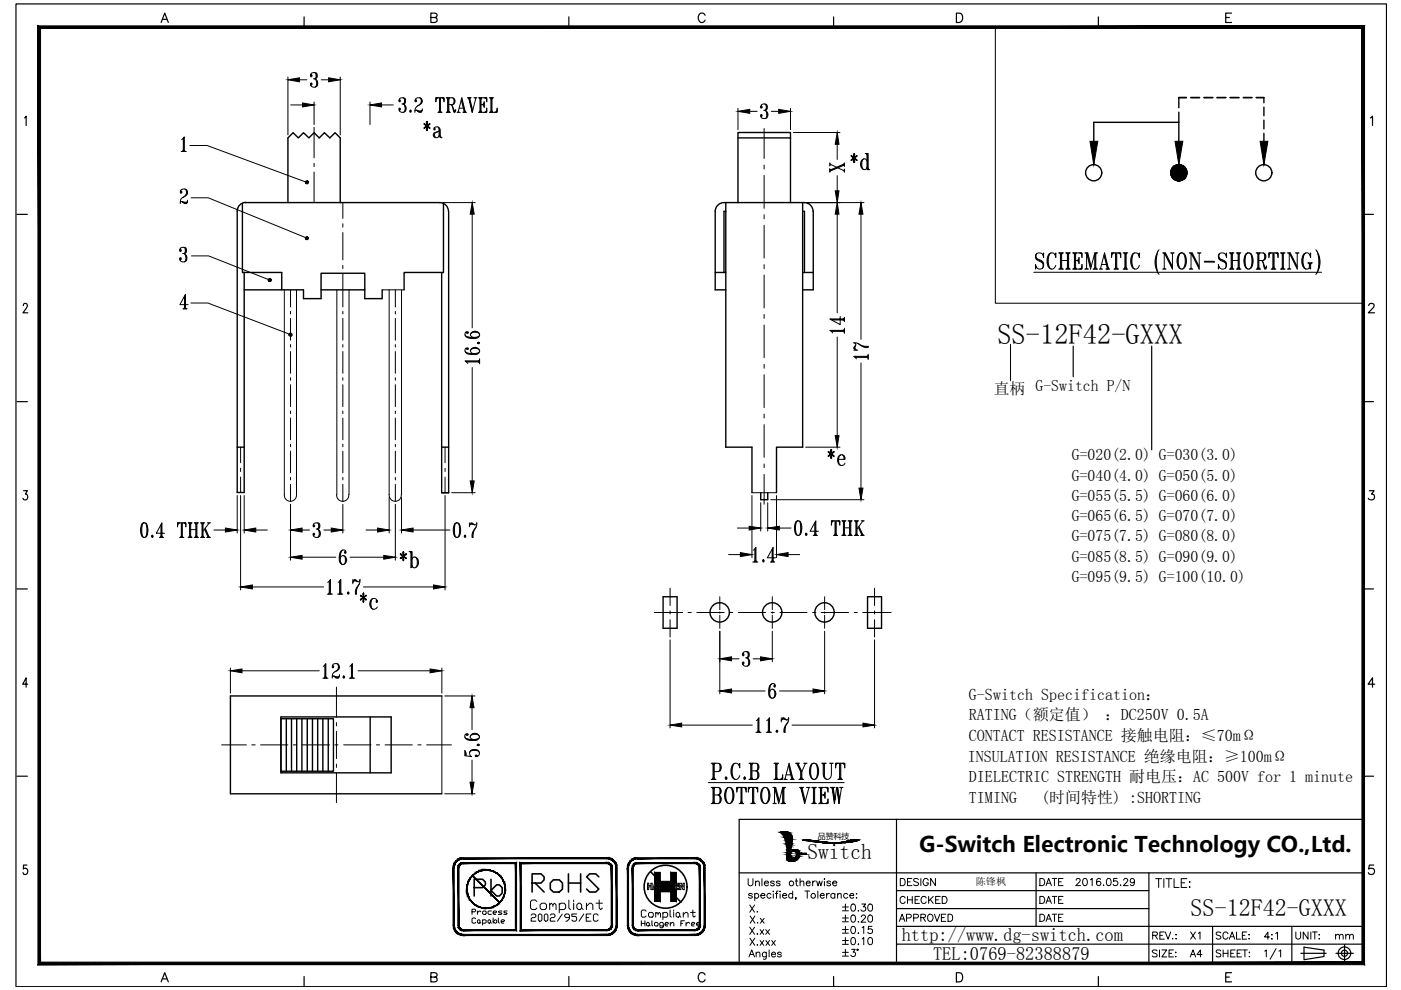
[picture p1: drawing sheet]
<svg xmlns="http://www.w3.org/2000/svg" width="297mm" height="210mm" viewBox="0 0 297 210" stroke-linecap="round" stroke-linejoin="round" font-family="sans-serif">
<defs><g id="words">
<text font-size="7.5" x="111.8" y="190.5">RoHS</text>
<g font-size="7.1">
<text x="88.9" y="30.3">*a</text>
<text x="84" y="121.7">*b</text>
<text x="75.5" y="130.5">*c</text>
<text x="99.5" y="191.2">Pb</text>
</g>
<g font-size="6.6">
<text x="179.6" y="37">*d</text>
<text x="174.6" y="99.8">*e</text>
<text x="149.9" y="171.4">BOTTOM VIEW</text>
</g>
<text font-size="6.2" x="95.2" y="115">0.7</text>
<text font-size="6" x="211.5" y="72.9">SS-12F42-GXXX</text>
<text font-size="5.1" x="252.4" y="194.3">SS-12F42-GXXX</text>
<g font-size="4.9">
<text x="219.4" y="189.1">DATE</text>
<text x="158" y="194.7">X.</text>
<text x="251.5" y="204.3">A4</text>
</g>
<g font-size="4.5">
<text x="171.2" y="182.1">Switch</text>
<text x="194.9" y="180.6">G-Switch Electronic Technology CO.,Ltd.</text>
</g>
<g font-size="4.4">
<text x="111.8" y="196.5">2002/95/EC</text>
<text x="158" y="196.8">X.x</text>
<text x="189.8" y="196.5">APPROVED</text>
<text x="189.8" y="192.6">CHECKED</text>
<text x="219.4" y="192.6">DATE</text>
<text x="219.4" y="196.5">DATE</text>
<text x="158" y="199.3">X.xx</text>
<text x="251.5" y="200.4">X1</text>
<text x="267.1" y="200.4">4:1</text>
</g>
<text font-size="4" x="282.2" y="200.4">mm</text>
<g font-size="3.9">
<text x="191.2" y="199.5">http://www.dg-switch.com</text>
<text x="197.8" y="203.4">TEL:0769-82388879</text>
</g>
<g font-size="3.4">
<text x="210.7" y="83.5">直柄 G-Switch P/N</text>
<text x="227.2" y="97.6">G=020(2.0) G=030(3.0)</text>
<text x="227.2" y="101.9">G=040(4.0) G=050(5.0)</text>
<text x="227.2" y="106.2">G=055(5.5) G=060(6.0)</text>
<text x="227.2" y="110.5">G=065(6.5) G=070(7.0)</text>
<text x="227.2" y="114.8">G=075(7.5) G=080(8.0)</text>
<text x="227.2" y="119.1">G=085(8.5) G=090(9.0)</text>
<text x="227.2" y="123.4">G=095(9.5) G=100(10.0)</text>
<text x="205.4" y="148.4">G-Switch Specification：</text>
<text x="205.4" y="152.7">RATING（额定值） ：DC250V 0.5A</text>
<text x="205.2" y="161.5">INSULATION RESISTANCE 绝缘电阻：≥100mΩ</text>
<text x="205.4" y="157.1">CONTACT RESISTANCE 接触电阻：≤70mΩ</text>
<text x="205.4" y="165.8">DIELECTRIC STRENGTH 耐电压：AC 500V for 1 minute</text>
<text x="205.4" y="170.3">TIMING</text>
<text x="220.7" y="170.3">(时间特性) :SHORTING</text>
</g>
<text font-size="2.2" x="206.9" y="187.7">陈锋枫</text>
<text font-size="1.7" x="173.4" y="177.8">品赞科技</text>
</g></defs>
<!-- layer: 0 -->
<g fill="#000" stroke="#000" stroke-width=".21">
<path d="M61 16.9l2.5-.4v.8zM69.7 16.5l2.4 .4-2.4 .4zM64.1 21.8l2.5 .5-2.5 .4zM78.4 22.3l2.5-.5v.9zM156.5 23.6l2.5-.4v.8zM165.1 23.2l2.5 .4-2.5 .4zM177.5 28.1l.4 2.5h-.8zM100.1 43l.4 2.4h-.8zM177.5 43l.4 2.4h-.8zM177.1 40.5h.8l-.4 2.5zM182.5 43l.5 2.4h-.9zM47.8 112l2.5 .4-2.5 .4z"/>
<path d="M51.8 112.4l2.4-.4v.8zM61.6 112.4l2.5-.4v.8zM61.6 118.1l2.5-.3v.8zM70.2 112l2.5 .4-2.5 .4zM80.1 112l2.4 .4-2.4 .4zM81.4 117.8l2.4 .3-2.4 .5zM85.1 112.4l2.5-.4v.8zM99.7 102h.8l-.4 2.5zM157 117.2l2.4 .4-2.4 .4zM158.8 111.6l2.5 .4-2.5 .4zM162.8 112l2.4-.4v.8zM164.6 117.6l2.5-.4v.8z"/>
<path d="M182.1 103.5h.9l-.5 2.4zM51 124.4l2.5-.4v.9zM91.9 124l2.5 .4-2.5 .5zM152.6 139.7l2.5-.4v.8zM161.2 139.3l2.5 .4-2.5 .4zM48.9 142.2l2.4-.4v.8zM91.2 141.8l2.5 .4-2.5 .4zM100.1 147.6l.4 2.5h-.8zM142.1 153.7l2.4-.4v.8zM152.6 146.5l2.5-.4v.8zM172.4 146.1l2.4 .4-2.4 .4zM183 153.3l2.4 .4-2.4 .4z"/>
<path d="M99.7 165.8h.8l-.4 2.5zM141.1 187.5h.1zM141.2 187.3h1.1zM141.1 188.4h.1zM142.7 188.6h.4z"/>
<path d="M64.9 38.4l-.1 .2 .3 .1zM64.8 38.6l.3 .1-.3 .1zM64.8 38.8l.2 .1 .1-.2z"/>
<path d="M65.1 38.7l-.1 .2h.2zM65.1 38.7l.3 .1-.2 .1z"/>
<path d="M65.1 38.7l.3 .1v-.3zM65.2 38.4l.2 .1-.3 .2zM64.9 38.4l.2 .3 .1-.3z"/>
<path d="M57.1 59.1l-.2 .2 .3 .1zM56.9 59.3l.3 .1-.3 .1zM56.9 59.5l.2 .2 .1-.3z"/>
<path d="M57.2 59.4l-.1 .3h.2zM57.2 59.4l.3 .1-.2 .2z"/>
<path d="M57.2 59.4l.3 .1v-.2zM57.3 59.1l.2 .2-.3 .1zM57.1 59.1l.1 .3 .1-.3z"/>
<path d="M64.9 50.2l-.1 .2 .3 .1zM64.8 50.4l.3 .1-.3 .1zM64.8 50.6l.1 .2 .2-.3z"/>
<path d="M65.1 50.5l-.2 .3h.3zM65.1 50.5l.3 .1-.2 .2z"/>
<path d="M65.1 50.5l.3 .1v-.2zM65.2 50.2l.2 .2-.3 .1zM64.9 50.2l.2 .3 .1-.3z"/>
<path d="M61.5 70.7l-.2 .2h.3zM61.3 70.9h.3l-.3 .2zM61.3 71.1l.2 .1 .1-.3z"/>
<path d="M61.6 70.9l-.1 .3h.2zM61.6 70.9l.3 .2-.2 .1z"/>
<path d="M61.6 70.9l.3 .2-.1-.3zM61.7 70.7l.1 .1-.2 .1zM61.5 70.7l.1 .2 .1-.2z"/>
<path d="M96.1 196.2h.2l-.2 .6zM96.3 196.2l-.2 .6 .3-.1zM96.1 196.8l.3-.1v.6zM96.4 196.7v.6l.2-.2zM96.4 197.3l.2-.2 .1 .6zM96.6 197.1l.1 .6 .2-.2zM96.9 197.5l.3 .6-.5-.4zM96.9 197.5l.3 .6 .1-.2zM97.3 197.9l.4 .4-.5-.2zM97.3 197.9l.4 .4v-.3zM97.7 198l.5 .4-.5-.1zM97.7 198l.5 .4v-.3z"/>
<path d="M96.1 184l.2 12.2v-12.2zM96.1 184l.2 12.2h-.2z"/>
<path d="M97.1 196.2h.2l-.1 .4zM97.3 196.2l-.1 .4 .2-.1zM97.2 196.6l.2-.1v.5zM97.4 196.5v.5l.2-.2zM97.6 196.8l.2 .5-.4-.3zM97.6 196.8l.2 .5 .1-.3zM97.9 197l.3 .3h-.4zM97.9 197l.3 .3v-.2z"/>
<path d="M97.1 184l.2 12.2v-12.2zM97.1 184l.2 12.2h-.2z"/>
<path d="M97.8 183l.4-.1v.2zM97.8 183l.1 .2 .3-.1zM97.4 183.2l.4-.2 .1 .2zM97.4 183.2l.2 .2 .3-.2zM97.4 183.2l.2 .2-.4 .1zM97.2 183.5l.2 .2 .2-.3zM97.2 183.5l.2 .2-.3 .3zM97.4 183.7l-.3 .3h.2z"/>
<path d="M98.2 197.1v.2l11.1-.2zM98.2 197.3l11.1-.2 .2 .2zM109.3 183.1v14l.2 .2zM109.5 182.9v14.4l-.2-14.2zM98.2 183.1h11.1l.2-.2zM98.2 182.9h11.3l-11.3 .2z"/>
<path d="M98.2 198.1v.3l30.5-.3zM98.2 198.4l30.5-.3v.3z"/>
<path d="M97.7 181.9l.5-.1v.3zM97.7 181.9v.2h.5zM97.2 182.1l.5-.2v.2zM97.2 182.1l.1 .3 .4-.3zM96.7 182.5l.5-.4 .1 .3zM96.7 182.5l.2 .2 .4-.3zM96.7 182.5l.2 .2-.5 .2zM96.4 182.9l.2 .1 .3-.3zM96.4 182.9l.2 .1-.5 .4zM96.1 183.4l.3 .1 .2-.5zM96.1 183.4l.3 .1-.3 .5zM96.4 183.5l-.3 .5h.2z"/>
<path d="M128.7 197.1l.4 .2h-.4zM128.7 197.1l.4 .2-.1-.3zM129 197h.5l-.4 .3zM129 197h.5l-.2-.2zM129.3 196.8l.5-.2-.3 .4zM129.5 196.5l-.2 .3 .5-.2zM129.5 196.5l.3-.3v.4zM129.6 196.2l-.1 .3 .3-.3z"/>
<path d="M110.5 183.1h18.2v-.2zM110.3 182.9h18.4l-18.2 .2zM110.3 182.9l.2 14.2v-14zM110.3 182.9l.2 14.2-.2 .2zM110.3 197.3l18.4-.2h-18.2zM110.3 197.3l18.4-.2v.2z"/>
<path d="M128.7 198.1l.5 .2-.5 .1zM128.7 198.1l.5 .2v-.3zM129.2 198l.6 .1-.6 .2zM129.2 198l.6 .1-.2-.2zM129.6 197.9l.6-.2-.4 .4zM129.6 197.9l.6-.2-.2-.2zM130 197.5l.6-.2-.4 .4zM130.3 197.1l-.3 .4 .6-.2zM130.3 197.1l.5-.3-.2 .5zM130.5 196.7l-.2 .4 .5-.3zM130.9 196.2l-.1 .6-.3-.1zM130.6 196.2l-.1 .5 .4-.5z"/>
<path d="M98.2 182.1h30.5v-.3zM98.2 181.8h30.5l-30.5 .3z"/>
<path d="M129.6 184v12.2h.2zM129.6 184h.2v12.2z"/>
<path d="M130.6 184v12.2h.3zM130.6 184h.3v12.2z"/>
<path d="M130.8 183.4l.1 .6h-.3zM130.5 183.5l.1 .5 .2-.6zM130.6 182.9l.2 .5-.3 .1zM130.3 183l.2 .5 .1-.6zM130.2 182.5l.4 .4-.3 .1zM130.2 182.5l-.2 .2 .3 .3zM129.8 182.1l.4 .4-.2 .2zM129.8 182.1l-.2 .3 .4 .3zM129.2 181.9l.6 .2-.2 .3zM129.2 181.9v.2l.4 .3zM128.7 181.8l.5 .1v.2zM128.7 181.8v.3h.5z"/>
<path d="M133 196.2h.3l-.2 .6zM133.3 196.2l-.2 .6 .2-.1zM133.1 196.8l.2-.1v.6zM133.3 196.7v.6l.2-.2zM133.3 197.3l.2-.2 .1 .6zM133.5 197.1l.1 .6 .2-.2zM133.8 197.5l.3 .6-.5-.4zM133.8 197.5l.3 .6 .1-.2zM134.2 197.9l.4 .4-.5-.2zM134.2 197.9l.4 .4 .1-.3zM134.7 198l.5 .4-.6-.1zM134.7 198l.5 .4v-.3z"/>
<path d="M133 184l.3 12.2v-12.2zM133 184l.3 12.2h-.3z"/>
<path d="M134 196.2h.3l-.2 .4zM134.3 196.2l-.2 .4 .3-.1zM134.1 196.6l.3-.1v.5zM134.4 196.5v.5l.1-.2zM134.5 196.8l.2 .5-.3-.3zM134.5 196.8l.2 .5 .1-.3zM134.8 197l.4 .3h-.5zM134.8 197l.4 .3v-.2z"/>
<path d="M134 184l.3 12.2v-12.2zM134 184l.3 12.2h-.3z"/>
<path d="M135.2 197.1v.2l12.2-.2zM135.2 197.3l12.2-.2v.2z"/>
<path d="M134.7 183l.5-.1v.2zM134.7 183l.1 .2 .4-.1zM134.4 183.2l.3-.2 .1 .2zM134.4 183.2l.1 .2 .3-.2zM134.4 183.2l.1 .2-.4 .1zM134.1 183.5l.3 .2 .1-.3zM134.1 183.5l.3 .2-.4 .3zM134.4 183.7l-.4 .3h.3z"/>
<path d="M135.2 198.1v.3l12.2-.3zM135.2 198.4l12.2-.3v.3z"/>
<path d="M134.6 181.9l.6-.1v.3zM134.6 181.9l.1 .2h.5zM134.1 182.1l.5-.2 .1 .2zM134.1 182.1l.1 .3 .5-.3zM133.6 182.5l.5-.4 .1 .3zM133.6 182.5l.2 .2 .4-.3zM133.6 182.5l.2 .2-.5 .2zM133.3 182.9l.2 .1 .3-.3zM133.3 182.9l.2 .1-.4 .4zM133.1 183.4l.2 .1 .2-.5zM133.1 183.4l.2 .1-.3 .5zM133.3 183.5l-.3 .5h.3z"/>
<path d="M138.8 187.3h2.3zM138.8 187.3h2.3z"/>
<path d="M138.9 187.6l.2 .5zM138.9 187.6l.2 .5h-.3z"/>
<path d="M138.8 188.4l.4 .2-.1-.2zM138.8 188.4l.4 .2h-.4z"/>
<path d="M139.1 187.3l.6 1.3v-1.3zM139.1 187.3l.6 1.3h-.2z"/>
<path d="M138.8 185l1.2 1.9v-1.9zM138.8 185l1.2 1.9h-1.2z"/>
<path d="M138.8 189l1.2 2.1v-2.1zM138.8 189l1.2 2.1h-1.2z"/>
<path d="M140 187.9h.5zM140 187.9h.5z"/>
<path d="M140 187.9l.5 .2v-.2zM140 187.9l.5 .2h-.5z"/>
<path d="M140 188.1l.6 .1zM140 188.1l.6 .1z"/>
<path d="M140 187.6l.6 .2v-.2zM140 187.6l.6 .2h-.6z"/>
<path d="M140 187.8h.6zM140 187.8l.5 .1z"/>
<path d="M140 188.2h.6zM140 188.2h.6z"/>
<path d="M140 188.2l.6 .1zM140 188.2l.6 .1z"/>
<path d="M140 187.6h.6zM140 187.6h.6z"/>
<path d="M140 188.3l.6 .1zM140 188.3l.6 .1z"/>
<path d="M140.5 188.4h.2zM140.5 188.4h.2z"/>
<path d="M140 187.5h.7zM140 187.5l.6 .1z"/>
<path d="M140.5 188.4l.2 .1zM140.5 188.4l.2 .1z"/>
<path d="M140 187.4h.7zM140 187.4l.7 .1z"/>
<path d="M140.5 188.5h.3zM140.5 188.5h.3z"/>
<path d="M140 187.4h.8zM140 187.4h.7z"/>
<path d="M140.5 188.5l.3 .1zM140.5 188.5l.3 .1z"/>
<path d="M140 187.4h.8zM140 187.4h.8z"/>
<path d="M140.5 188.6h.4zM140.5 188.6h.4z"/>
<path d="M140.8 187.9h.6zM140.8 187.9h.6z"/>
<path d="M140.8 187.9h.6zM140.8 187.9h.6z"/>
<path d="M140.8 187.9h.6zM140.8 187.9h.6z"/>
<path d="M140.8 187.9h.6zM140.8 187.9h.6z"/>
<path d="M140.8 188.1h.6zM140.8 188.1h.6z"/>
<path d="M140 187.3h.9zM140 187.3l.8 .1z"/>
<path d="M140.9 188.2h.5zM140.9 188.2h.5z"/>
<path d="M138.8 187.3h2.1zM138.8 187.3h2.2z"/>
<path d="M140 187.3h.9zM140 187.3h.9z"/>
<path d="M140.5 188.6h.4zM140.5 188.6h.4z"/>
<path d="M138.8 187.3h2.2zM138.8 187.3h2.3z"/>
<path d="M138.8 188.6h2.2zM138.8 188.6h2.2z"/>
<path d="M138.8 188.6l2.2 .1zM138.8 188.6l2.2 .1z"/>
<path d="M138.8 187.3h2.3zM138.8 187.3h2.3z"/>
<path d="M138.8 188.7h2.3zM138.8 188.7h2.3z"/>
<path d="M138.8 188.7h2.3zM138.8 188.7h2.3z"/>
<path d="M141.1 187.5h.1zM141 187.5h.2z"/>
<path d="M141.2 188.7h1.1zM141.2 188.7h1.1z"/>
<path d="M141 187.5l.2 .1zM141 187.5l.2 .1z"/>
<path d="M141 187.6h.3zM141 187.6h.3z"/>
<path d="M141 188.4h.2zM141 188.4h.2zM141 188.4h.2zM141 188.4h.2z"/>
<path d="M141 188.4h.2zM141 188.4h.2z"/>
<path d="M141 187.6h.3zM140.9 187.6h.4zM140.9 187.6h.4zM140.9 187.6h.4z"/>
<path d="M141 188.3h.3zM141 188.3l.2 .1z"/>
<path d="M140.9 187.6h.4zM140.9 187.6h.4z"/>
<path d="M140.9 187.6l.5 .1zM140.9 187.6l.5 .1z"/>
<path d="M140.9 188.2h.4zM140.9 188.2h.5z"/>
<path d="M140.9 188.2l.4 .1zM140.9 188.2l.4 .1zM140.9 188.3h.4zM140.9 188.3h.4z"/>
<path d="M140.9 188.3h.4zM140.9 188.3h.4z"/>
<path d="M140.9 187.7h.5zM140.9 187.7h.5z"/>
<path d="M140.9 187.7l.5 .1zM140.9 187.7l.5 .1z"/>
<path d="M140.9 187.8l.5 .1zM140.9 187.8l.5 .1z"/>
<path d="M140.9 188.2h.5zM140.9 188.2h.5z"/>
<path d="M140.8 187.9h.6zM140.8 187.9h.6z"/>
<path d="M140.8 187.9l.6 .2v-.2zM140.8 187.9l.6 .2h-.6z"/>
<path d="M140.8 188.1h.6zM140.8 188.1l.6 .1zM140.9 188.2h.5zM140.9 188.2h.5z"/>
<path d="M141.5 187.4h.5zM141.5 187.4h.5z"/>
<path d="M141.6 187.5h.3zM141.6 187.5h.3z"/>
<path d="M141.6 188.4h.3zM141.6 188.4h.3z"/>
<path d="M141.6 187.9h.2zM141.6 187.9h.2z"/>
<path d="M141.6 188.1h.2zM141.6 188.1h.2z"/>
<path d="M141.7 187.9h.1zM141.7 187.9h.1z"/>
<path d="M141.6 187.8h.2zM141.6 187.8h.3z"/>
<path d="M141.6 187.8l.2 .1zM141.6 187.8l.2 .1z"/>
<path d="M141.6 187.9h.2zM141.6 187.9h.2z"/>
<path d="M141.7 187.9l.1 .2zM141.7 187.9l.1 .2h-.2z"/>
<path d="M141.6 188.1l.2 .1zM141.6 188.1l.2 .1zM141.6 188.2h.2zM141.6 188.2h.2z"/>
<path d="M141.6 188.2h.3zM141.6 188.2h.3zM141.6 188.2h.3zM141.6 188.2h.3z"/>
<path d="M141.6 187.6l.3 .1zM141.6 187.6l.3 .1z"/>
<path d="M141.6 187.7l.3 .1zM141.6 187.7l.3 .1z"/>
<path d="M141.6 188.2l.3 .1zM141.6 188.2l.3 .1zM141.6 188.3h.3zM141.6 188.3h.3z"/>
<path d="M141.6 187.6h.3zM141.6 187.6h.3z"/>
<path d="M141.6 188.3l.3 .1zM141.6 188.3l.3 .1z"/>
<path d="M141.6 187.5h.3zM141.6 187.5l.3 .1zM141.6 187.6h.3zM141.6 187.6h.3z"/>
<path d="M141.6 188.4l.4 .1zM141.6 188.4l.4 .1z"/>
<path d="M141.5 187.4h.5zM141.5 187.4l.4 .1z"/>
<path d="M141.5 188.5h.5zM141.5 188.5h.5zM141.5 188.5h.5zM141.5 188.5h.5z"/>
<path d="M141.5 188.5h.5zM141.5 188.5h.5zM141.5 188.5h.5zM141.5 188.5h.5z"/>
<path d="M141.5 187.4h.5zM141.5 187.4h.5z"/>
<path d="M141.5 188.5l.6 .1zM141.4 188.6h.7zM141.4 188.6h.7zM141.4 188.6h.7z"/>
<path d="M141.4 187.4h.7zM141.4 187.4h.7z"/>
<path d="M141.4 187.4h.7zM141.4 187.4h.6zM141.5 187.4h.5zM141.5 187.4h.5z"/>
<path d="M142.1 188.2h.4zM142.1 188.2h.4z"/>
<path d="M141.4 188.6h.8zM141.4 188.6h.8zM141.4 188.6h.8zM141.4 188.6h.8z"/>
<path d="M141.4 187.3h.8zM141.4 187.3l.7 .1z"/>
<path d="M141.4 188.6h.8zM141.3 188.6h.9z"/>
<path d="M141.3 187.3h.9zM141.3 187.3h.9z"/>
<path d="M141.3 187.3h.9zM141.3 187.3h.9zM141.4 187.3h.8zM141.4 187.3h.8z"/>
<path d="M141.3 188.6l1 .1zM141.2 188.7h1.1z"/>
<path d="M141.2 187.3h1.1zM141.2 187.3h1z"/>
<path d="M142.3 187.5h.3zM142.3 187.5h.3z"/>
<path d="M142.1 187.9h.2zM142.1 187.9h.2zM142.1 187.9h.2zM142.1 187.9h.2z"/>
<path d="M142.1 187.9l.2 .2v-.2zM142.1 187.9l.2 .2h-.2z"/>
<path d="M142.1 188.1l.2 .1zM142.1 188.1l.2 .1z"/>
<path d="M141.2 188.7h1.2zM141.1 188.7h1.3z"/>
<path d="M141.1 187.3h1.3zM141.1 187.3h1.2zM141.2 187.3h1.1z"/>
<path d="M142.4 187.5h.1zM142.4 187.5h.1z"/>
<path d="M142.4 187.5h.2zM142.3 187.5h.3z"/>
<path d="M142.1 188.2h.4zM142.1 188.2h.4z"/>
<path d="M142.2 188.2l.3 .1zM142.2 188.2l.3 .1z"/>
<path d="M142.2 188.3h.3zM142.2 188.3h.3z"/>
<path d="M142.2 188.3l.3 .1zM142.2 188.3l.3 .1z"/>
<path d="M142.3 188.4h.2zM142.3 188.4h.2z"/>
<path d="M142.4 188.4h.1zM142.4 188.4h.1z"/>
<path d="M142.3 187.5l.3 .1zM142.3 187.5l.3 .1z"/>
<path d="M142.3 187.6h.4zM142.2 187.6h.5z"/>
<path d="M142.6 187.3h.8zM142.6 187.3h.8z"/>
<path d="M142.2 187.6h.5zM142.2 187.6h.5z"/>
<path d="M142.2 187.6h.5zM142.2 187.6h.5z"/>
<path d="M142.2 187.6h.5zM142.2 187.6h.5z"/>
<path d="M142.2 187.6l.6 .1zM142.2 187.6l.6 .1z"/>
<path d="M142.6 187.3h.5zM142.6 187.3h.5z"/>
<path d="M142.7 187.3l.4 .1zM142.7 187.3l.4 .1z"/>
<path d="M142.7 187.4h.4zM142.7 187.4h.4z"/>
<path d="M142.8 187.4l.3 .3v-.3zM142.8 187.4l.3 .3h-.3z"/>
<path d="M142.2 187.7l.9 .1zM142.2 187.7l.9 .1z"/>
<path d="M142.2 187.8l.9 .1zM142.2 187.8l.9 .1z"/>
<path d="M142.1 187.9h1zM142.1 187.9h1z"/>
<path d="M142.8 187.9l.3 .6v-.6zM142.8 187.9l.3 .6h-.3z"/>
<path d="M142.8 188.5l.3 .1zM142.8 188.5l.3 .1z"/>
<path d="M142.8 188.6h.3zM142.7 188.6h.4z"/>
<path d="M142.7 188.6h.4zM142.7 188.6h.4zM142.6 188.6h.5z"/>
<path d="M142.2 185l1.2 1.9v-1.9zM142.2 185l1.2 1.9h-1.2z"/>
<path d="M138.8 186.9l4.6 .4v-.4zM138.8 186.9l4.6 .4h-4.6z"/>
<path d="M141.1 187.3h2.3zM141.1 187.3h2.3z"/>
<path d="M142.4 187.3h1zM142.4 187.3h1z"/>
<path d="M142.5 187.3h.9zM142.5 187.3h.9z"/>
<path d="M142.6 187.3h.8zM142.6 187.3h.8z"/>
<path d="M142.6 188.6l.8 .1zM142.6 188.6l.8 .1z"/>
<path d="M142.6 188.7h.8zM142.5 188.7h.9z"/>
<path d="M142.5 188.7h.9zM142.4 188.7h1z"/>
<path d="M138.8 188.7l4.6 .3v-.3zM138.8 188.7l4.6 .3h-4.6z"/>
<path d="M142.2 189l1.2 2.1v-2.1zM142.2 189l1.2 2.1h-1.2z"/>
<path d="M147.4 197.1l.4 .2h-.4zM147.4 197.1l.4 .2-.1-.3zM147.7 197h.5l-.4 .3zM147.7 197h.5l-.2-.2zM148 196.8l.4-.2-.2 .4zM148.2 196.5l-.2 .3 .4-.2zM148.2 196.5l.3-.3-.1 .4zM148.3 196.2l-.1 .3 .3-.3z"/>
<path d="M135.2 183.1h12.2v-.2zM135.2 182.9h12.2l-12.2 .2z"/>
<path d="M147.4 198.1l.5 .2-.5 .1zM147.4 198.1l.5 .2v-.3zM147.9 198l.5 .1-.5 .2zM147.9 198l.5 .1-.1-.2zM148.3 197.9l.6-.2-.5 .4zM148.3 197.9l.6-.2-.2-.2zM148.7 197.5l.5-.2-.3 .4zM149 197.1l-.3 .4 .5-.2zM149 197.1l.4-.3-.2 .5zM149.2 196.7l-.2 .4 .4-.3zM149.5 196.2l-.1 .6-.2-.1zM149.3 196.2l-.1 .5 .3-.5z"/>
<path d="M135.2 182.1h12.2v-.3zM135.2 181.8h12.2l-12.2 .3z"/>
<path d="M148.3 184v12.2h.2zM148.3 184h.2v12.2z"/>
<path d="M148.4 183.5l.1 .5h-.2zM148.2 183.7l.1 .3 .1-.5zM148.2 183.2l.2 .3-.2 .2zM148.2 183.2l-.2 .2 .2 .3zM147.8 183l.4 .2-.2 .2zM147.8 183l-.1 .2 .3 .2zM147.4 182.9l.4 .1-.1 .2zM147.4 182.9v.2l.3 .1z"/>
<path d="M149.3 184v12.2h.2zM149.3 184h.2v12.2z"/>
<path d="M149.4 183.4l.1 .6h-.2zM149.2 183.5l.1 .5 .1-.6zM149.2 182.9l.2 .5-.2 .1zM149 183l.2 .5v-.6zM148.9 182.5l.3 .4-.2 .1zM148.9 182.5l-.2 .2 .3 .3zM148.4 182.1l.5 .4-.2 .2zM148.4 182.1l-.1 .3 .4 .3zM147.9 181.9l.5 .2-.1 .3zM147.9 181.9v.2l.4 .3zM147.4 181.8l.5 .1v.2zM147.4 181.8v.3h.5z"/>
<path d="M288.8 6v198l.5 .5zM288.8 6l.5-.5v199zM8.6 6h280.2l.5-.5zM8 5.5h281.3l-280.7 .5zM8 5.5l.6 198.5v-198zM8 5.5l.6 198.5-.6 .5zM8.6 204l-.6 .5 280.8-.5zM8 204.5l280.8-.5 .5 .5z"/>
</g>
<g fill="none" stroke="#000" stroke-width=".25">
<path d="M3.4 .8h290.6v208.4h-290.6zM34.2 4.8l.7-2 .8 2M34.5 4.1h.9M64.5 3.6v2.2M91.4 3.7l1.1-.1 .2-.3-.1-.4-.4-.1h-.8v2h.8a.53 .53 0 0 0 .5-.6 .53 .53 0 0 0-.5-.5M120.6 3.6v2.2M149.5 3.2a.74 .74 0 0 0-.8-.4 .74 .74 0 0 0-.7 .7v.5a.74 .74 0 0 0 .6 .8 .74 .74 0 0 0 .9-.5M176.7 3.6v2.2M202.8 2.8h.6a1.05 1.05 0 0 1 .7 1 1.05 1.05 0 0 1-.7 1h-.6zM232.9 3.6v2.2M259.9 3.7h.7M261.1 2.8h-1.2v2h1.2"/>
<path d="M5.2 25l.3-.4v2M290.5 25l.5-.4v2M3.6 45.5h2.2M289 45.5h2.2M5 64.8l.1-.4a.53 .53 0 0 1 .7 .2 .53 .53 0 0 1-.2 .7l-.7 1h1M227.5 73.4v6.5M244.2 73.4v22M290.2 64.8l.4-.5 .7 .2a.62 .62 0 0 1-.3 .8l-.9 1h1.3M3.6 85.2h2.2M289 85.2h2.2M5 104h.8l-.4 .8a.58 .58 0 0 1 .5 .8 .58 .58 0 0 1-1 0M290.3 104h1l-.5 .8a.66 .66 0 0 1 .6 .9 .66 .66 0 0 1-1.1 .2l-.2-.3"/>
<path d="M3.6 124.9h2.2M289 124.9h2.2M5.9 145.1h-1.1l.7-1.4v2M291.5 145.1h-1.4l.9-1.4v2M3.6 164.6h2.2M190.1 173.7v30.5M289 164.6h2.2M289 173.7h-132.3v30.5M5.7 183.4h-.7v.9a.61 .61 0 0 1 .9 .5 .61 .61 0 0 1-.9 .5l-.1-.3M138.8 188.4v2.7h1.2v-2.1h2.2v2.1h1.2v-2.5M138.8 187.3v-2.3h1.2v1.9h2.2v-1.9h1.2v2.3M156.7 185.1h132"/>
<path d="M190.1 196.4h98.9M190.1 192.6h53.5M190.1 188.8h53.5M219.7 185.1v11.3M243.6 185.1v19.1M257.1 196.4v7.8M273.9 196.4v7.8M291.3 183.4h-1l-.1 .9a.7 .7 0 0 1 1-.1 .7 .7 0 0 1-.1 1.1 .7 .7 0 0 1-1-.3M34.2 208.2l.7-2 .8 2M34.5 207.5h.9M64.5 207v2.2M91.4 207.2h.8a.49 .49 0 0 0 .4-.8l-.4-.2h-.8v2h.8l.4-.2a.53 .53 0 0 0-.4-.8"/>
<path d="M120.6 207v2.2M149.5 206.7a.74 .74 0 0 0-.8-.5 .74 .74 0 0 0-.7 .8v.5a.74 .74 0 0 0 .7 .7 .74 .74 0 0 0 .8-.5M176.7 207v2.2M190.1 200.2h98.9M202.8 206.2h.6a1.02 1.02 0 0 1 .7 1 1.02 1.02 0 0 1-.7 1h-.6zM232.9 207v2.2M259.9 207.2h.7M261.1 206.2h-1.2v2h1.2M275.8 202.1h5.4M276.5 200.8l4.2 .7v1.3l-4.2 .7zM283.3 202.1h3.6M285.1 200.3v3.7"/>
<circle cx="285.1" cy="202.1" r="1.33"/>
<circle cx="285.1" cy="202.1" r=".66"/>
</g>
<g fill="none" stroke="#000" stroke-width=".21">
<path d="M158.6 186.3l.1 1.3 .3 .2 .4-.1 .2-.3v-1.1M160.2 187.1l.4-.3 .3 .1 .1 .9M160.2 186.8v1M161.5 186.3v1.5M162.1 187.2h.8a.48 .48 0 0 0-.6-.3 .48 .48 0 0 0-.2 .7 .48 .48 0 0 0 .7 .1l.1-.1M164 188.9v.2zM164 189.5v.9M164.2 187l-.3-.2-.5 .1v.3l.6 .1 .2 .3-.3 .2-.5-.2M164.4 189.4h.5M165 188.9l-.3 .1-.1 1.4M165.4 187l-.3-.2-.5 .2 .1 .2 .6 .2v.3l-.4 .1-.3-.2M165.4 188.9v.2z"/>
<path d="M165.4 189.5v.9M165.9 189.9h.9a.48 .48 0 0 0-.7-.4 .48 .48 0 0 0-.2 .7 .48 .48 0 0 0 .7 .2l.2-.2M168.1 189.6a.48 .48 0 0 0-.7 0 .48 .48 0 0 0 0 .7 .48 .48 0 0 0 .7-.1M168.1 188.9v1.5M168.6 186.8h.5M168.8 190.4h-.1h.1l-.1 .3M168.8 186.3v1.2l.1 .2 .3 .1M169.6 187.1l.4-.3 .3 .1 .1 .9M169.6 186.3v1.5M170.6 188.9h1.1M170.9 187.2h.9a.48 .48 0 0 0-.8-.2 .48 .48 0 0 0 .3 .8l.5-.2M171.2 188.9v1.5"/>
<path d="M172.3 186.8v1M172.9 186.8l-.4 .1-.2 .3M173.1 186.8l.3 1 .3-1 .3 1 .3-1M173.4 188.9v1.5M173.9 189.9h.9v-.2a.47 .47 0 0 0-.8-.1 .47 .47 0 0 0 0 .7 .47 .47 0 0 0 .8-.1M174.8 186.3v.2zM174.8 186.9v.9M175.3 189.4v1M175.9 189.4l-.4 .1-.2 .4M176.1 187l-.3-.2-.4 .1v.3l.5 .1 .2 .3-.3 .2-.5-.2M176.5 187.2h.9a.48 .48 0 0 0-.6-.3 .48 .48 0 0 0-.3 .7 .48 .48 0 0 0 .7 .1l.2-.1M177 189.6a.48 .48 0 0 0-.7 0 .48 .48 0 0 0 0 .7 .48 .48 0 0 0 .7-.1"/>
<path d="M177 189.4v1M177.6 189.7l.3-.3 .4 .1 .1 .9M177.6 189.4v1M178.6 192.3h1.3M178.6 193.1h1.3M178.6 194.6h1.3M178.6 195.4h1.3M178.6 197.1h1.3M178.6 197.9h1.3M178.6 199.4h1.3M179.2 191.7v1.3M179.2 194v1.3"/>
<path d="M179.2 196.4v1.3M179.2 198.8v1.3M179.7 189.6a.5 .5 0 0 0-.7 0 .5 .5 0 0 0 0 .7 .5 .5 0 0 0 .7-.1M180.2 189.9h.8v-.2a.47 .47 0 0 0-.7-.1 .47 .47 0 0 0 0 .7 .47 .47 0 0 0 .7-.1M180.6 191.8a.47 .47 0 0 1 .7 .2l.1 .3a.69 .69 0 0 1-.6 .9 .94 .94 0 0 1-.2-1.4zM180.6 194.1a.47 .47 0 0 1 .7 .2l.1 .3a.69 .69 0 0 1-.6 .9 .94 .94 0 0 1-.2-1.4zM180.6 196.5a.47 .47 0 0 1 .7 .2l.1 .4a.67 .67 0 0 1-.6 .8 .94 .94 0 0 1-.2-1.4zM180.6 198.9a.47 .47 0 0 1 .7 .2l.1 .3a.69 .69 0 0 1-.6 .9 .95 .95 0 0 1-.2-1.4zM181.5 189.5h.2zM181.5 190.4h.2zM181.9 193.1h.2zM181.9 195.4h.2z"/>
<path d="M181.9 197.9h.2zM182.6 194.4l.3-.4h.3l.3 .3-.1 .3-.9 .9h1.1M182.7 191.7h.8l-.5 .6a.52 .52 0 0 1 .6 .4 .52 .52 0 0 1-.5 .6 .52 .52 0 0 1-.6-.4M182.8 196.7l.3-.3v1.5M182.8 199.1l.3-.3v1.5M184.2 191.8a.48 .48 0 0 1 .8 .2v.3a.63 .63 0 0 1-.6 .9 .9 .9 0 0 1-.2-1.4zM184.2 194.1a.48 .48 0 0 1 .8 .2v.3a.63 .63 0 0 1-.6 .9 .9 .9 0 0 1-.2-1.4zM184.2 198.9a.48 .48 0 0 1 .8 .2v.9a.48 .48 0 0 1-.5 .3 .48 .48 0 0 1-.4-.3 1.06 1.06 0 0 1 .1-1.1zM184.9 196.4h-.7l-.1 .7a.53 .53 0 0 1 .8 0 .53 .53 0 0 1-.1 .8 .53 .53 0 0 1-.8-.3M190.9 186.3h.5a.82 .82 0 0 1 .5 .7 .82 .82 0 0 1-.5 .8h-.5zM192.4 187h.6M193.3 186.3h-.9v1.5"/>
<path d="M194.7 186.5l-.1-.2a.53 .53 0 0 0-.9 .3l.1 .2 .8 .4 .1 .4-.1 .1a.65 .65 0 0 1-.9-.1M195.2 186.3v1.5M196.8 186.6a.56 .56 0 0 0-.6-.3 .56 .56 0 0 0-.5 .5 .63 .63 0 0 0 .3 .9 .63 .63 0 0 0 .8-.3v-.2h-.4M198.3 186.3v1.5l-1-1.5v1.5M228.2 186.6l.2-.3h.3l.3 .2-.2 .6-.7 .7h1M229.7 186.3a.47 .47 0 0 1 .8 .2v.4a.66 .66 0 0 1-.5 .9 .97 .97 0 0 1-.3-1.5zM231.2 186.5l.4-.2v1.5M233.3 186.5v-.2a.48 .48 0 0 0-.8 .2v1.1a.47 .47 0 0 0 .8 .1 .47 .47 0 0 0-.1-.8 .47 .47 0 0 0-.7 .4M233.9 187.7h.2zM234.8 186.3a.47 .47 0 0 1 .7 .2l.1 .4a.66 .66 0 0 1-.6 .9 .97 .97 0 0 1-.2-1.5zM236.9 186.3h-.8v.6a.53 .53 0 0 1 .8 0 .53 .53 0 0 1-.1 .8 .53 .53 0 0 1-.8-.2M237.5 187.7h.2z"/>
<path d="M238.3 186.6v-.1a.44 .44 0 0 1 .7-.2 .44 .44 0 0 1-.1 .8l-.7 .7h1M240.5 186.8a.47 .47 0 0 1-.6 .4 .47 .47 0 0 1-.2-.8 .47 .47 0 0 1 .8 .1v.3a.75 .75 0 0 1-.5 1l-.3-.2M244.4 198.3h.9l.1-.4-.4-.3h-.6v1.5M244.9 198.3l.5 .8M245 186.3h1.3M245.7 186.3v1.9M245.9 198.3h.6M246.8 186.3v1.9M246.8 197.6h-.9v1.5h.9M247.1 197.6l.6 1.5 .5-1.5M247.2 186.3h1.3M247.8 186.3v1.9"/>
<path d="M248.6 199h.1zM248.9 186.3v1.9h1.1M249.3 199h.1zM249.3 198.1v.2zM250.4 187.2h.8M251.6 186.3h-1.2v1.9h1.2M252.1 187h.2zM252.2 188l.1 .1-.1 .1zM258.8 197.8a.54 .54 0 0 0-.5-.2 .54 .54 0 0 0-.4 .4l.2 .3 .7 .2v.4a.63 .63 0 0 1-.9 0M260.4 198a.6 .6 0 0 0-.9-.3 .6 .6 0 0 0-.2 .8 .54 .54 0 0 0 .4 .6 .54 .54 0 0 0 .7-.4M260.6 199.1l.6-1.5 .6 1.5M260.9 198.6h.7"/>
<path d="M262.2 197.6v1.5h.8M263.4 198.3h.5M264.3 197.6h-.9v1.5h.9M264.8 199h.1zM264.8 198.1v.2zM274.7 197.6l.1 1.3 .4 .2 .3-.1 .3-.3v-1.1M277.3 197.6v1.5l-1-1.5v1.5M277.9 197.6v1.5M278.3 197.6h1M278.8 197.6v1.5M279.6 198.2h.2zM279.6 199h.2z"/>
<path d="M158.8 202.9l.6-1.5 .6 1.5M159 202.4h.8M160.3 202.2l.4-.3 .3 .1 .1 .9M160.3 201.9v1M162.5 201.9l-.1 1.4-.2 .1-.4-.1M162.5 202.1a.47 .47 0 0 0-.7 0 .47 .47 0 0 0 0 .7 .47 .47 0 0 0 .7-.1M163.1 201.4v1.5M163.6 202.3h.8v-.1a.46 .46 0 0 0-.7-.1 .46 .46 0 0 0 0 .7 .46 .46 0 0 0 .7-.1M165.7 202.1a.44 .44 0 0 0-.5-.2 .44 .44 0 0 0-.4 .2l.9 .5-.1 .2-.2 .1-.5-.1-.1-.1M178.6 200.2h1.3M178.6 201.9h1.3M178.6 202.7h1.3"/>
<path d="M179.2 201.3v1.3M180.6 201.3h.7l-.4 .6a.5 .5 0 0 1 .4 .7 .5 .5 0 0 1-.8 0l-.1-.1M181.9 200.2h.2zM245.3 201.6l-.3-.2-.5 .1-.2 .1 .2 .4 .8 .3-.1 .5-.5 .1-.4-.2M245.8 201.4v1.5M246.3 201.4h1.1l-1.1 1.5h1.1M247.9 202.1h.5M248.8 201.4h-.9v1.5h.9M249.2 202h.1zM249.2 202.8h.1zM258.8 201.6l-.3-.2-.5 .1-.1 .1 .1 .4 .8 .3-.1 .5h-.7l-.1-.1M259.3 202.1h1.1"/>
<path d="M259.3 201.4v1.5M260.4 201.4v1.5M260.9 202.1h.6M261.9 201.4h-1v1.5h1M262.3 202.1h.6M263.2 201.4h-.9v1.5h.9M263.4 201.4h1.1M263.9 201.4v1.5M264.9 201.9v.1zM264.9 202.8v.1zM268.1 201.7l.4-.3v1.5M270.6 201.1l-1.3 2.3"/>
<path d="M271.1 201.7l.4-.3v1.5"/>
<circle cx="167.8" cy="187.3" r=".51"/>
<circle cx="172.4" cy="189.9" r=".5"/>
<circle cx="181.8" cy="201.4" r=".15"/>
</g>
<path d="M211 5.8v58.5h78" fill="none" stroke="#000" stroke-width=".21"/>
<g fill="#000" stroke="#000" stroke-width=".21">
<path d="M166.1 176.3h.4zM170.1 178.1h1.4zM174.7 178.7h3.8zM180.3 178.1h1.9zM167.5 182.6h.7zM167.9 180.5h.2z"/>
<path d="M166.1 176.3h.8zM165.7 176.3h1.2z"/>
<path d="M165.7 176.3l1.3 .1zM165.7 176.3l1.3 .1z"/>
<path d="M165.7 176.4h1.3zM165.6 176.4h1.4z"/>
<path d="M165.6 176.4l1.6 .1zM165.4 176.5h1.8z"/>
<path d="M165.4 176.5h1.9zM165.4 176.5h1.9z"/>
<path d="M165.4 176.5l2.1 .1-.2-.1zM165.4 176.5l2.1 .1h-1.8z"/>
<path d="M165.7 176.6l1.9 .2-.1-.2zM165.7 176.6l1.9 .2h-1.8z"/>
<path d="M165.8 176.8l1.9 .1-.1-.1zM165.8 176.8l1.9 .1h-1.8z"/>
<path d="M165.9 176.9l2 .2-.2-.2zM165.9 176.9l2 .2h-1.9z"/>
<path d="M166.8 179.5l.9 .7 .1-.7zM166.8 179.5l.9 .7h-.9z"/>
<path d="M166 177.1l2 .4-.1-.4zM166 177.1l2 .4h-1.8z"/>
<path d="M166.7 179.1l1.1 .4 .1-.4zM166.7 179.1l1.1 .4h-1z"/>
<path d="M166.7 178.8l1.2 .3v-.3zM166.7 178.8l1.2 .3h-1.2z"/>
<path d="M166.2 177.5h1.8zM166.2 177.5h1.8z"/>
<path d="M166.2 177.5l1.8 .4v-.4zM166.2 177.5l1.8 .4h-1.6z"/>
<path d="M166.4 177.9l1.6 .3v-.3zM166.4 177.9l1.6 .3h-1.5z"/>
<path d="M166.5 178.2l1.5 .1v-.1zM166.5 178.2l1.5 .1h-1.5z"/>
<path d="M166.5 178.3l1.4 .5 .1-.5zM166.5 178.3l1.4 .5h-1.2z"/>
<path d="M170.2 178.1l1.9 .1zM170.2 178.1l1.9 .1z"/>
<path d="M170.2 178.2l3.5 .2-1.6-.2zM170.2 178.2l3.5 .2h-2z"/>
<path d="M171.7 178.4h2.5zM171.7 178.4h2.5z"/>
<path d="M172.1 178.4l3.4 .2zM172.1 178.4l3.4 .2h-2.3z"/>
<path d="M174.7 178.7h3.1zM175.9 178.7h1.9z"/>
<path d="M173.2 178.6h3zM173.2 178.6h3z"/>
<path d="M174.1 178.6l2.5 .1zM174.1 178.6l2.5 .1z"/>
<path d="M174.3 178.7h2.9zM174.3 178.7h2.9z"/>
<path d="M174.7 178.7h3.9zM174.7 178.7h3.8z"/>
<path d="M177.5 178.7h1.8zM177.2 178.7h1.4z"/>
<path d="M178.3 178.6h1.7zM177.5 178.7h1.8z"/>
<path d="M178.7 178.5h2.1zM178.3 178.6h1.7z"/>
<path d="M179.3 178.4h2zM178.7 178.5h2.1z"/>
<path d="M179.5 178.3h2zM179.3 178.4h2z"/>
<path d="M179.8 178.3h1.9zM179.5 178.3h2z"/>
<path d="M180.3 178.1l1.4 .2 .5-.2zM179.8 178.3l.5-.2 1.4 .2z"/>
<path d="M166.8 181.8h1.3zM166.8 181.8h1.3z"/>
<path d="M167.5 182.6h.7zM167.6 182.6h.6z"/>
<path d="M166.8 181.3l.9 .2-.1-.2zM166.8 181.3l.9 .2h-.9z"/>
<path d="M166.8 180.7l.8 .2v-.2zM166.8 180.7l.8 .2h-.8z"/>
<path d="M166.8 180.9l.8 .4v-.4zM166.8 180.9l.8 .4h-.8z"/>
<path d="M166.8 181.5l1 .1-.1-.1zM166.8 181.5l1 .1h-1z"/>
<path d="M166.8 180.2l.8 .5 .1-.5zM166.8 180.2l.8 .5h-.8z"/>
<path d="M166.8 181.6l1.1 .1zM166.8 181.6l1.1 .1z"/>
<path d="M166.8 181.7l1.3 .1zM166.8 181.7l1.3 .1h-1.3z"/>
<path d="M167.9 180.5h.2zM167.9 180.5h.2z"/>
<path d="M166.8 181.8h1.5zM166.8 181.8h1.5z"/>
<path d="M167.9 180.5h.2zM167.9 180.5h.5z"/>
<path d="M167.3 182.6h1.2zM167.3 182.6h.9z"/>
<path d="M167.1 182.5h1.5zM167.1 182.5l1.4 .1z"/>
<path d="M167 182.4h1.8zM167 182.4l1.6 .1z"/>
<path d="M167 182.4h1.8zM167 182.4h1.8z"/>
<path d="M166.9 182.3h2.1zM166.9 182.3l1.9 .1z"/>
<path d="M168.1 180.2l1.2 .1zM168.1 180.2l1.2 .1h-1.3z"/>
<path d="M166.8 182.2l2.2 .1 .1-.1zM166.8 182.2l2.2 .1h-2.1z"/>
<path d="M168 180.3l1.4 .1-.1-.1zM168 180.3l1.4 .1h-1.4z"/>
<path d="M166.8 182l2.3 .2 .2-.2zM166.8 182l2.3 .2h-2.3z"/>
<path d="M166.8 181.9h2.5zM166.8 181.9l2.5 .1z"/>
<path d="M168.5 181.8h.9zM168.3 181.8h1.1z"/>
<path d="M166.8 181.8h2.6zM166.8 181.8l2.5 .1z"/>
<path d="M168 180.4l1.5 .1-.1-.1zM168 180.4l1.5 .1h-1.6z"/>
<path d="M168.8 181.6l.7 .1zM168.8 181.6l.7 .1z"/>
<path d="M168.7 181.7l.7 .1 .1-.1zM168.5 181.8l.2-.1 .7 .1z"/>
<path d="M168.4 180.5h1.1zM168.4 180.5h1.1z"/>
<path d="M168.4 180.5l1.1 .1zM168.4 180.5l1.1 .1z"/>
<path d="M168.6 180.6l.9 .2v-.2zM168.6 180.6l.9 .2h-.7z"/>
<path d="M168.9 181.5l.6 .1v-.1zM168.9 181.5l.6 .1h-.7z"/>
<path d="M168.8 180.8l.7 .1v-.1zM168.8 180.8l.7 .1h-.6z"/>
<path d="M168.9 180.9l.6 .1zM168.9 180.9l.6 .1z"/>
<path d="M168.9 181l.6 .2v-.2zM168.9 181l.6 .2h-.5z"/>
<path d="M169 181.2l.5 .1zM169 181.2l.5 .1z"/>
<path d="M169 181.3l.5 .2v-.2zM169 181.3l.5 .2h-.6z"/>
<path d="M169.8 180.9l1.2 .3v-.3zM169.8 180.9l1.2 .3h-1.2z"/>
</g>
<!-- layer: DIM -->
<g fill="none" stroke="#000" stroke-width=".21">
<path d="M214.2 73v7.7M100.1 193.3h.6l.1-.4-.1-.1h-.6v1.1M100.8 194.8l-.1-.2-.6 .2v.8l.2 .1h.4l.1-.1M101.2 195.2l.4-.2 .2 .2v.4l-.4 .1-.2-.1zM101.2 193.2v.7M101.8 195.6l.1 .1M102.3 193.3l.6-.1 .2 .1v.4l-.6 .2-.2-.2zM102.3 195.2l.2-.2 .6 .2v.4l-.2 .1h-.6M102.3 195v1.1M103.5 195.2l.3-.2 .2 .2v.4l-.4 .1-.1-.1zM104 195.6l.2 .1M104.2 193.2h-.6l-.1 .1v.4l.1 .2h.6"/>
<path d="M104.6 193.5h.5l.2-.2-.2-.1h-.4l-.1 .1v.4l.1 .2h.4M104.6 195.4l.3-.4 .4 .2v.4l-.2 .1zM104.6 194.6v1.1M105.7 194.6v1l.2 .1M106.3 195.4h.5l.2-.2-.2-.2h-.4l-.1 .2v.4l.1 .1h.4M106.4 193.2h-.5l-.2 .1 .2 .2h.4l.1 .2-.1 .2h-.6M107.5 193.2h-.5l-.2 .1 .2 .2h.4l.1 .2-.1 .2h-.6M136 195.2v1.1M136 195.8h.7M136.7 195.2v1.1M137 193.2l-.3-.3h-.5l-.2 .3v1l.2 .3h.5l.3-.3M137.1 195.8l.4-.2 .2 .2v.4l-.4 .1-.2-.1z"/>
<path d="M137.5 193.7l.3-.3h.5l.2 .3v.5l-.2 .3h-.5l-.3-.3zM137.7 196.2l.1 .1M138.2 195.2v1l.2 .1M138.9 195.6h.4l.2 .2v.4l-.2 .1h-.4l-.1-.1zM139 193.7l.3-.3 .2 .3v.3M139 193.4v1.1M139.5 193.7l.3-.3 .2 .3v.8M140.5 193.7l.3-.3h.5l.3 .3v.5l-.3 .3h-.8M140.5 193.4v1.6M140.6 196.3h-.5l-.2-.1v-.4l.2-.2h.4l.1 .2v.7l-.1 .2h-.4l-.2-.2M141 195.9h.6l.1-.1-.1-.2h-.4l-.2 .2v.4l.2 .1h.4M142.1 192.9v1.3l.2 .3"/>
<path d="M142.1 195.9l.6-.3 .2 .2v.5M142.1 195.6v.7M142.8 192.9v.3M142.8 193.4v1.1M143.3 193.7l.3-.3h.2l.3 .3v.5l-.3 .3h-.2l-.3-.3zM144.1 194.2l.3 .3M144.4 195.8h.3M144.9 194l.5-.6h.2l.3 .3v.8M144.9 193.4v1.1M145.1 195.2h-.7v1.1M145.5 195.6v.7M146.2 195.8l-.4-.2-.3 .3"/>
<path d="M146.4 193.4h1M146.6 195.9h.6l.1-.1-.1-.2h-.4l-.2 .2v.4l.2 .1h.4M146.9 192.9v1.3l.3 .3 .2-.3M147.7 195.9h.6l.2-.1-.2-.2h-.4l-.2 .2v.4l.6 .1"/>
</g>
<!-- layer: 0 -->
<g fill="none" stroke="#000" stroke-width=".34">
<path d="M137.9 184.8l6.5 6.5"/>
<circle cx="141.1" cy="188" r="4.6"/>
</g>
<g fill="none" stroke="#000" stroke-width=".21">
<path d="M61 16.3v12.3M63.5 16.9h1.6M65.9 16l.1 .1zM65.9 15.8l.3 .3-.2 .2-.2-.2a.63 .63 0 0 1 .6-.7l.7 .1 .2 .3-.2 .7-.3 .2M65.9 17.7l.1 .2zM66.5 16.7a.87 .87 0 0 1 .9 1.2 .87 .87 0 0 1-1.5 .3l-.1-.5 .2-.1 .2 .3-.3 .1M66.7 15.4a.82 .82 0 0 1 0 1.3 1.19 1.19 0 0 1 .1 1.8M67 15.5l.1 .3-.1 .7M67.1 17.1l.2 .3-.2 .8M68.1 16.9h1.6M72.1 16.3v12.3M38.4 32.1h1.1"/>
<path d="M38.5 29.6l.6-.6v3.1M38.9 29.3v2.8M38.9 31.9l-.2 .2M38.9 31.8l-.2 .3M38.9 29.3v2.6M39.1 31.8l.1 .3M39.1 31.9l.2 .2M40.3 30.8h3.6l21.2 7.9M61.6 22.3h2.5M66.6 21.6v4.8M78.4 21.6v4.8M80.9 22.3h2.5"/>
<path d="M84.7 21.3l.1 .1zM84.7 21.2l.2 .2-.1 .2-.2-.2a.63 .63 0 0 1 .5-.7h.5a.76 .76 0 0 1 .3 1.2l-.3 .1M84.7 23.1l.1 .1zM85.2 22a.87 .87 0 0 1 .9 1.2 .87 .87 0 0 1-1.4 .3l-.1-.4 .2-.2 .1 .3-.2 .2M85.4 20.7a.76 .76 0 0 1 0 1.3 1.15 1.15 0 0 1 .2 1.8M85.8 20.9l.1 .3-.1 .7M85.9 22.5v1M88.1 21.3l.1 .1zM88.1 21.2l.2 .2-.1 .2-.2-.2a.8 .8 0 0 1 .7-.7 .8 .8 0 0 1 .8 .6 1.12 1.12 0 0 1-1 1.2 1.3 1.3 0 0 0-.5 1.3M89 20.7a1 1 0 0 1 .3 1 1 1 0 0 1-.8 .8M89.3 21v.9M92.5 20.7l-.1 .9v-.9h1.7v.9v-.9"/>
<path d="M92.6 20.7l-.2 .5M92.7 20.7l-.3 .3M93 20.7l-.6 .2M93.2 20.7v3.1M93.3 20.9v2.8M93.4 20.7v3.1M93.6 20.7l.5 .2M93.8 20.7l.3 .3M93.9 20.7l.2 .5M94.6 20.7h1.3a.74 .74 0 0 1 .6 .7 .74 .74 0 0 1-.6 .8h-.7M94.7 20.7l.2 .2M94.8 20.7l.1 .3"/>
<path d="M94.9 20.7v3.1M95 20.9v2.8M95.2 20.7v3.1M95.3 20.7l-.1 .3M95.4 20.7l-.2 .2M95.6 22.2l.3 .4 .4 1.2h.2l.1-.6M95.9 20.7l.4 .5v.5l-.4 .5M96.3 21v.9M96.9 23.8h.7M97 23.8l.2-.1 .2 .1M97.2 23.7l.7-3 .8 3.1M97.4 22.9h.9"/>
<path d="M97.8 21.2l.7 2.6M97.9 21.2l.7 2.6M98.1 23.8h.8M98.5 23.7l-.2 .1M98.5 23.5l-.2 .3M98.6 23.5l.2 .3M99.1 20.7h.8M99.2 20.7l.2 .3M99.4 20.7l.7 3.1-.7-3.1M99.6 20.7l.6 2.7M99.7 20.7l-.1 .3M99.8 20.7l-.2 .2"/>
<path d="M100.5 20.7h.6M100.7 20.7l.2 .2 .1-.2M100.9 20.9l-.8 2.9M101.4 20.7h1.8v.9l-.1-.9M101.4 23.8h1.8v-.9l-.1 .9M101.6 20.7l.2 .2M101.6 20.7l.2 .3M101.8 20.7v3.1M101.8 23.7l-.2 .1M101.8 23.5l-.2 .3M101.9 20.9v2.8M102 20.7v3.1"/>
<path d="M102 22.2h.7M102 23.5l.1 .3M102 23.7l.2 .1M102.1 20.7l-.1 .3M102.2 20.7l-.2 .2M102.7 21.6v1.2l-.2-.6zM102.7 21.9l-.3 .3 .3 .3M102.7 22l-.5 .2 .5 .1M102.7 20.7l.5 .2M102.9 20.7l.3 .3M103 20.7l.2 .5M103.2 23.7l-.5 .1"/>
<path d="M103.2 23.5l-.3 .3M103.2 23.4l-.2 .4M103.8 23.8h1.6v-.9l-.1 .9M103.8 20.7h.8M103.8 20.7l.3 .2M104 20.7l.1 .3M104.1 20.7v3.1M104.1 23.7l-.3 .1M104.1 23.5l-.1 .3M104.2 20.9v2.8M104.3 20.7v3.1M104.3 23.5l.1 .3"/>
<path d="M104.3 23.7l.2 .1M104.4 20.7l-.1 .3M104.5 20.7l-.2 .2M105.4 23.7l-.5 .1M105.4 23.5l-.3 .3M105.4 23.4l-.2 .4M156.5 23v4.5M159 23.6h1.5M161.4 22.6l.1 .2zM161.4 22.5l.2 .3-.1 .1-.3-.1a.73 .73 0 0 1 .6-.8h.5a.73 .73 0 0 1 .4 .7 .73 .73 0 0 1-.4 .7M161.4 24.4l.1 .1zM161.9 23.4a.86 .86 0 0 1 1 .7 .86 .86 0 0 1-.6 1 .86 .86 0 0 1-1.1-.6l.2-.2 .2 .1-.2 .3"/>
<path d="M162.1 22a.81 .81 0 0 1 0 1.4 1.2 1.2 0 0 1 .2 1.7M162.5 22.2v1M162.6 23.8l.1 .3-.1 .7M163.5 23.6h1.6M167.6 23v4.5M168.2 28.1h9.9M175.9 36l.3 .1-.3 .3M175.9 34.7l.2 .2-.2 .2M175.9 34.5v.7M175.9 35.8v.7M175.9 35.8l.2 .3M176.1 34.9l2.8 1.3"/>
<path d="M177.5 37.2v3.3M179 35l-3.1 1.3M179 34.9l-3.1 1.3M179 34.7l-3.1 1.4M38.2 53l.1 .2zM38.2 52.9l.2 .3-.1 .1-.2-.1a.63 .63 0 0 1 .6-.8l.7 .2 .1 .3-.1 .7-.3 .1M38.2 54.8l.1 .1zM38.3 40.7l.1 .1zM38.3 40.5l.3 .3-.2 .2-.2-.2a.63 .63 0 0 1 .6-.7h.4a.8 .8 0 0 1 .6 .7 .8 .8 0 0 1-.5 .8 1.38 1.38 0 0 0-1.1 1.6M38.7 53.7a.87 .87 0 0 1 .9 1.2 .87 .87 0 0 1-1.4 .3l-.1-.4 .2-.2 .1 .3-.2 .2M39 52.4a.82 .82 0 0 1 0 1.3 1.21 1.21 0 0 1 .1 1.8M39.2 40.1a1.04 1.04 0 0 1-.4 1.8"/>
<path d="M39.3 52.6l.1 .3-.1 .7M39.4 54.2l.1 .3-.1 .7M39.5 40.4l.2 .3-.2 .6M39.8 42.7l-.3 .2-1.2-.2-.1 .2M39.8 42.4l-.3 .8h-.4l-.5-.5 .5 .3 .6-.1M40.5 41.9h3.7l20.9 8.6M40.6 54.3h3.6l13 5.1M93.9 43h6.9M100.1 45.4v24.1M170.8 43h12.4M177.5 45.4v20.9M182.5 45.4v26.6"/>
<path d="M38.8 65.5h.9M39.1 62.8v2.7M39.1 65.3l-.2 .2M39.1 65.2l-.1 .3M39.2 62.7v2.6M39.3 65.2l.2 .3M39.3 65.3l.3 .2M39.9 64.6h-1.8l1.2-2.2v3.1M40.5 64.2h3.6l17.5 6.7M60.3 61.5v43.3M62.9 61.5v43.3a1.29 1.29 0 0 1-1.3 1.5 1.29 1.29 0 0 1-1.3-1.5M71.4 61.5v43.3a1.29 1.29 0 0 0 1.3 1.5 1.29 1.29 0 0 0 1.2-1.5"/>
<path d="M74 61.5v43.3M81 61.5h4.7M82.5 61.5v43.3a1.29 1.29 0 0 0 1.3 1.5 1.29 1.29 0 0 0 1.3-1.5M85.1 61.5v43.3M98.6 74.4a1.11 1.11 0 0 0 1.1 .6 1.84 1.84 0 0 0 2-.5M98.6 71a1.11 1.11 0 0 0 1.1 .5 1.84 1.84 0 0 0 2-.4M98.9 73.9l.1 .2 .3-.1-.1-.2-.5 .1a.79 .79 0 0 0 .6 1.2 2.55 2.55 0 0 0 2.2-.2 .87 .87 0 0 0-.2-1.1 .87 .87 0 0 0-1.1 0l-.5 .5a.65 .65 0 0 0 .6 .7M98.9 70.4l.1 .3 .3-.1-.1-.3-.5 .1a.79 .79 0 0 0 .6 1.3 1.81 1.81 0 0 0 2.4-.6 .98 .98 0 0 0-1-.9 .98 .98 0 0 0-1 .9l.6 .4M98.9 76.7h2.8M98.9 76.6h2.6M99 73.9l.2 .1zM99 74.9a3.2 3.2 0 0 0 2.4 0"/>
<path d="M99 70.4l.2 .2zM99 71.4a3.2 3.2 0 0 0 2.4 0M99.7 74.3a1.22 1.22 0 0 1 2 0M99.7 70.9a1.22 1.22 0 0 1 2 0M100.1 77.9v24.1M100.2 73.9h1M100.2 70.4h1M101.2 72.7l.3-.2 .2 .3-.3 .1zM101.4 72.7l.1 .1zM101.4 76.7l.3 .2M101.5 76.7l.2 .2M101.7 76.5h-3.1l.6 .6"/>
<path d="M101.7 76.1v1.1M101.7 76.4l-.3 .1M101.7 76.3l-.2 .2M176.2 70.3h2.8M176.2 70.1h2.7M176.2 67.7h2.7M176.4 67.8h2.6M177.5 71.4v21M178.1 67.1v1.7l-2.2-1.2h3.1M178.7 70.3l.3 .1M178.7 67.8l.3 .1M178.9 70.3l.1 .2"/>
<path d="M178.9 67.8l.1 .3M179 70h-3.1l.6 .6M179 67.3v.9M179 69.6v1.1M179 69.9l-.3 .1M179 69.8l-.1 .2M179 67.5l-.3 .1M179 67.4l-.1 .2M181 74.2h.9M181.3 73.4l-.2 .3 .2 .3M181.3 75.8h2.8M181.3 75.7h2.6"/>
<path d="M181.9 72.8a2.75 2.75 0 0 0 2.2 .9v-.3a2.9 2.9 0 0 1-2.2-.6l-.9-.1 .4 .2-.4 1 .6 .3-.3-.3 .1-.8M182.5 76.9v26.6M182.8 73.3l1.3 .3M183.8 75.8l.3 .1M183.9 75.8l.2 .2M184.1 75.6h-3.1l.6 .5M184.1 75.1v1.1M184.1 75.4l-.3 .2M184.1 75.3l-.2 .3M170.8 94.8h7.3M30.1 111l.4-.1 .5 .1a2.99 2.99 0 0 1 0 2.8l-.5 .1a1.59 1.59 0 0 1-.7-1.7zM30.1 111.2a3.4 3.4 0 0 0 0 2.5"/>
<path d="M30.5 110.9l-.2 .1a3.3 3.3 0 0 0 .2 2.9M30.7 110.9a1.76 1.76 0 0 1 .5 1.9l-.3 1-.2 .1M31 111.2a3.4 3.4 0 0 1 0 2.5M32.3 113.5l.2 .2-.2 .2-.2-.1zM32.3 113.7v.1zM33.8 113.9h.9M34.1 111.3v2.6M34.1 113.8l-.2 .1M34.1 113.7l-.1 .2M34.2 111.2v2.6M34.3 113.7l.2 .2M34.3 113.8l.3 .1"/>
<path d="M34.9 113.1h-1.8l1.2-2.2v3M37.8 110.9l-.2 .8v-.8h1.8v.8l-.1-.8M37.9 110.9l-.3 .4M38 110.9l-.4 .3M38.1 113.9h.9M38.2 110.9l-.6 .1M38.4 110.9v3M38.4 113.8l-.2 .1M38.4 113.7l-.1 .2M38.5 111v2.8M38.7 110.9v3M38.7 113.7v.2"/>
<path d="M38.7 113.8l.2 .1M38.9 110.9l.5 .1M39.1 110.9l.3 .3M39.2 110.9l.2 .4M39.9 113.9h.8M39.9 110.9h.8M40 110.9l.2 .1M40.1 110.9l.1 .3M40.2 110.9v3M40.2 113.8l-.2 .1M40.2 113.7l-.1 .2M40.3 111v2.8"/>
<path d="M40.4 110.9v3M40.4 112.3h1.1M40.4 113.7l.1 .2M40.4 113.8l.2 .1M40.5 110.9l-.1 .3M40.6 110.9l-.2 .1M41.2 113.9h.9M41.2 110.9h.9M41.3 110.9l.2 .1M41.4 110.9l.1 .3M41.5 110.9v3M41.5 113.8l-.2 .1"/>
<path d="M41.5 113.7l-.1 .2M41.6 111v2.8M41.7 110.9v3M41.7 113.7l.1 .2M41.7 113.8l.3 .1M41.8 110.9l-.1 .3M42 110.9l-.3 .1M42.5 113.9h.9M42.5 110.9h.9M42.6 110.9l.2 .1M42.7 110.9l.1 .3M42.8 110.9v3"/>
<path d="M42.8 113.8l-.2 .1M42.8 113.7l-.1 .2M42.9 111v2.8M43.1 110.9v3M43.1 113.7l.1 .2M43.1 113.8l.2 .1M43.2 110.9l-.1 .3M43.3 110.9l-.2 .1M43.4 112.3l.8 1.6M43.5 112.3l.8 1.6M43.5 112l.9 1.9M43.8 113.9h.8"/>
<path d="M43.9 113.9l.3-.2 .3 .2M43.9 110.9h.7M44.2 110.9l.1 .1 .2-.1M44.3 111l-1.2 1.6M45.3 112.4h2.5M50.3 105.1v7.9M51 105.1v20M51.8 105.1v7.9M54.2 112.4h2.5M61.6 106.9v11.9M64.1 112.4h1.5M64.1 118.1h7.1"/>
<path d="M66.5 111.4l.1 .2zM66.5 111.3l.2 .3-.1 .1-.2-.1a.63 .63 0 0 1 .5-.7l.8 .1a.75 .75 0 0 1-.3 1.2M66.5 113.2l.1 .2zM67 112.2a.87 .87 0 0 1 .9 1.1 .87 .87 0 0 1-1.4 .4l-.1-.5 .2-.1 .1 .3-.2 .1M67.3 110.9a.82 .82 0 0 1 0 1.3 1.19 1.19 0 0 1 .1 1.7M67.6 111l.1 .3-.1 .7M67.7 112.6l.1 .3-.1 .8M68.7 112.4h1.5M72.3 117a3.2 3.2 0 0 0 0 2.4M72.7 116.6a2.48 2.48 0 0 0-.1 3.1M72.7 106.9v6.1M72.8 117.8a1.24 1.24 0 0 1 0 1.9"/>
<path d="M73.2 117v.2zM73.2 116.9l-.2 .1 .2 .3 .2-.1-.2-.5a.75 .75 0 0 0-1.1 .6 1.81 1.81 0 0 0 .5 2.4 .95 .95 0 0 0 .9-.9 .95 .95 0 0 0-.9-1l-.5 .5M73.2 118.2l.2 .3-.2 .7M74.2 118.1h7.2M77.6 112.4h2.5M82.5 105.4v7.6M83.8 106.9v11.9M85.1 105.4v7.6M87.6 112.4h7.8M94.4 105.1v20M95.8 104.5h5M154.5 117.6h2.5"/>
<path d="M156.3 112h2.5M159.4 104.5h5.2M159.4 105.1v13.1M159.6 119.2h1.1M159.7 116.7l.6-.6v3.1M160.1 116.4v2.8M160.1 119l-.3 .2M160.1 118.9l-.2 .3M160.1 116.4v2.6M160.3 118.9l.1 .3M160.3 119l.2 .2M161.3 106.6v6"/>
<path d="M161.8 118.7l.2 .2-.1 .3-.2-.2zM161.8 118.9l.1 .1zM162.8 106.6v6M163.4 119.2h.9M163.4 105.9h19.8M163.7 116.5v2.7M163.7 119l-.3 .2M163.7 118.9l-.1 .3M163.8 116.4v2.6M163.9 118.9l.1 .3M163.9 119l.2 .2M164.5 118.3h-1.8l1.2-2.2v3.1"/>
<path d="M164.6 105.1v13.1M165.2 112h2.5M167.1 117.6h2.4M168.8 110.6l.3-.2 .6 .2a2.99 2.99 0 0 1 0 2.8l-.6 .1a1.59 1.59 0 0 1-.7-1.8zM168.8 110.7a3.5 3.5 0 0 0 0 2.5M169.1 110.4a1.76 1.76 0 0 0-.4 1.9l.1 .8 .3 .4M169.3 110.4l.2 .2a3.3 3.3 0 0 1-.2 2.9M169.7 110.7a3.5 3.5 0 0 1 0 2.5M170.9 113.1l.2 .1-.1 .3-.2-.1zM170.9 113.2l.1 .2zM172.4 113.5h.9M172.8 110.9v2.6"/>
<path d="M172.8 113.4l-.2 .1M172.8 113.2l-.2 .3M172.8 110.7v2.7M173 113.2l.1 .3M173 113.4l.2 .1M173.5 112.6h-1.8l1.3-2.2v3.1M176.4 110.4l-.1 .9v-.9h1.8v.9l-.2-.9M176.5 110.4l-.2 .5M176.6 110.4l-.3 .3M176.7 113.5h.9M176.8 110.4l-.5 .2M177 110.4v3.1"/>
<path d="M177 113.4l-.2 .1M177 113.2v.3M177.2 110.6v2.8M177.3 110.4v3.1M177.3 113.2l.1 .3M177.3 113.4l.2 .1M177.5 110.4l.6 .2M177.7 110.4l.4 .3M177.8 110.4l.3 .5M178.5 113.5h.9M178.5 110.4h.9M178.6 110.4l.2 .2"/>
<path d="M178.7 110.4l.1 .3M178.8 110.4v3.1M178.8 113.4l-.2 .1M178.8 113.2l-.1 .3M178.9 110.6v2.8M179 110.4v3.1M179 111.9h1.1M179 113.2l.2 .3M179 113.4l.2 .1M179.2 110.4l-.2 .3M179.2 110.4l-.2 .2M179.8 113.5h.9"/>
<path d="M179.8 110.4h.9M179.9 110.4l.2 .2M180 110.4l.1 .3M180.1 110.4v3.1M180.1 113.4l-.2 .1M180.1 113.2l-.1 .3M180.3 110.6v2.8M180.4 110.4v3.1M180.4 113.2l.1 .3M180.4 113.4l.2 .1M180.5 110.4l-.1 .3M180.6 110.4l-.2 .2"/>
<path d="M181.1 113.5h.9M181.1 110.4h.9M181.2 110.4l.3 .2M181.4 110.4l.1 .3M181.5 110.4v3.1M181.5 113.4l-.3 .1M181.5 113.2l-.1 .3M181.6 110.6v2.8M181.7 110.4v3.1M181.7 113.2l.1 .3M181.7 113.4l.2 .1M181.8 110.4l-.1 .3"/>
<path d="M181.9 110.4l-.2 .2M182 111.9l.8 1.6M182.1 111.9l.8 1.6M182.1 111.6l.9 1.9M182.5 113.5h.7M182.6 113.5l.2-.3 .3 .3M182.6 110.4h.6M182.8 110.4l.1 .2 .2-.2M182.9 110.6l-1.2 1.6M53.5 124.4h15.1M69.4 126h1.1M69.5 123.5l.6-.6v3.1"/>
<path d="M69.8 123.2v2.8M69.8 125.8l-.2 .2M69.8 125.7l-.1 .3M69.9 123.2v2.6M70.1 125.7v.3M70.1 125.8l.2 .2M71.6 126h1.1M71.7 123.5l.6-.6v3.1M72 123.2v2.8M72 125.8l-.2 .2M72 125.7l-.1 .3M72.1 123.2v2.6"/>
<path d="M72.3 125.7v.3M72.3 125.8l.2 .2M77 124.4h14.9M142.1 135.7v18.6M152.6 133.8v13.3M155.1 139.7h1.6M157.5 138.8l.1 .1zM157.5 138.6l.2 .2-.1 .3-.2-.2 .1-.4a.89 .89 0 0 1 1.3-.2v.8v.2l-.4 .2M158.1 139.5a.87 .87 0 0 1 .9 1.1 .87 .87 0 0 1-1.5 .4l-.1-.5 .2-.1 .1 .3-.2 .1M158.3 138.2l.2 .1a.81 .81 0 0 1-.2 1.2 1.15 1.15 0 0 1 .1 1.8M158.6 138.3l.2 .3-.2 .7M158.8 139.9v1.1"/>
<path d="M159.7 139.7h1.5M163.7 133.8v6.5M174.8 133.8v13.3M185.4 135.7v18.6M48.9 141.6v5.4M51.3 142.2h16.4M68.5 143.8h1.1M68.5 141.3l.6-.6v3.1M68.9 141v2.8M68.9 143.6l-.2 .2M68.9 143.5l-.2 .3M69 141v2.6"/>
<path d="M69.1 143.5l.1 .3M69.1 143.6l.2 .2M70.5 141.3l.2 .1zM70.5 141.1l.2 .3v.2l-.3-.2a.63 .63 0 0 1 .6-.7h.4a.8 .8 0 0 1 .6 .7 .8 .8 0 0 1-.5 .8 1.31 1.31 0 0 0-1.1 1.6M71.4 140.7a1 1 0 0 1-.4 1.7M71.8 141v.9M72 143.3a1.61 1.61 0 0 1-1.5 0l-.1 .2M72 143l-.2 .8h-.5l-.6-.5 .6 .3 .5-.1M72.9 143.3l.2 .2-.2 .3-.2-.2zM72.9 143.5v.1zM74 143.8h1.2M74.2 141.3l.5-.6v3.1"/>
<path d="M74.5 141v2.8M74.5 143.6l-.2 .2M74.5 143.5l-.1 .3M74.6 141v2.6M74.7 143.5l.1 .3M74.7 143.6l.2 .2M75.9 142.2h15.3M93.7 141.6v5.4M93.7 147.6v20.7M94.3 147.6h6.4M98.6 156.2a2.41 2.41 0 0 0 2.9 .4l.1-.2M98.7 159.3v.9"/>
<path d="M98.8 155.7l.2 .2 .3-.1-.2-.2-.4 .1a.79 .79 0 0 0 .6 1.2 1.94 1.94 0 0 0 2.3-.5 .98 .98 0 0 0-.9-.9 .98 .98 0 0 0-1 .9l.6 .4M99 155.7l.1 .1zM99 156.7a2.74 2.74 0 0 0 2.3 0M99.6 159.5l.1-.2a1.55 1.55 0 0 1 1.9 .2M99.7 156.1a1.3 1.3 0 0 1 1.9 0M100 159.1l.3-.1 .9 .1M100.1 150.1v4.6M100.2 155.7l.3-.1 .7 .1M101.2 157.9l.3-.1 .1 .2-.3 .1zM101.3 157.9l.2 .1zM144.5 153.7h15M155.1 146.5h7.1"/>
<path d="M157.5 140.5l.1 .2zM160.3 155.3h1.1M160.4 152.8l.5-.6v3.1M160.7 152.5v2.8M160.7 155.1l-.2 .2M160.7 155l-.1 .3M160.8 152.5v2.6M160.9 155l.1 .3M160.9 155.1l.3 .2M162.5 155.3h1.1M162.6 152.8l.6-.6v3.1M162.9 152.5v2.8"/>
<path d="M162.9 155.1l-.2 .2M162.9 155l-.1 .3M163 152.5v2.6M163.2 155v.3M163.2 155.1l.2 .2M163.3 145.4a3.1 3.1 0 0 0 0 2.3M163.7 144.9a1.13 1.13 0 0 0-.5 1.2l.1 1.5 .3 .4M163.8 146.1a1.18 1.18 0 0 1 0 1.9M164.2 145.4l.1 .1zM164.3 145.2l-.2 .2 .2 .3a.53 .53 0 0 0-.2-.8 1.05 1.05 0 0 0-1.1 1.4l.1 1.3a.71 .71 0 0 0 .6 .4 .71 .71 0 0 0 .7-.4 .98 .98 0 0 0-.8-1.5l-.4 .6M164.3 146.6v1M164.5 155l.3-.2v.5l-.3-.2z"/>
<path d="M164.7 155l.1 .1zM165.3 146.5h7.1M165.7 152.2v.9M165.9 152.5l.1-.2 .5 .2M166.5 154l-.2 1.3M166.8 152.6l-.8-.1-.3 .3 .3-.6h.2l.6 .4h.2l.2-.4a2.91 2.91 0 0 1-.7 1.9v1.2h-.3a2.75 2.75 0 0 1 .9-2.2M167.9 153.7h15.1M94.3 168.3h6.4M98.8 160.2v-.4l-.2-.7v1.1l1.4 .2a.81 .81 0 0 1-.4-.9 .81 .81 0 0 1 .9-.6 .82 .82 0 0 1 1.1 .4 .82 .82 0 0 1-.6 1.1l-.2-.2 .2-.1 .2 .2M100.1 161.1v4.7M100.9 160.2l.1 .1zM137.3 187.3h.2v.5h.5v-.5h.3v1.3h-.3v-.6h-.5v.6h-.2z"/>
<path d="M138.8 187.3h.1M138.8 187.3h.3l.4 1.3h-.3l-.1-.2h-.3l-.1 .2h-.3zM139 187.6l.1 .5h-.3zM139.7 187.3h.3v1.1h.5v.2h-.8zM140.7 187.4a.63 .63 0 0 1 .9 .1 .63 .63 0 0 1 0 .9 .63 .63 0 0 1-.9 .1l-.2-.4zM140.8 187.9h.1M140.9 188.2h.1M140.9 188.2a.4 .4 0 0 1 0-.5 .4 .4 0 0 1 .3-.2 .55 .55 0 0 1-.1 .9M140.9 188.2l.1 .2M141 188.6v.1M141 188.4h.1M141.1 188.4h.1"/>
<path d="M141.4 187.7v.1M141.4 187.9h.1M142 188.5h.1M142 188.5l.7 .1M142.1 187.9h.1M142.4 187.3h.1M142.4 188.7h.1M142.5 188.4h.1M142.5 188.4l-.2-.5h.5v.6l-.1 .1M142.7 187.6l.1 .1v-.3l-.2-.1a.73 .73 0 0 0-.7 .4 .73 .73 0 0 0 .1 .8M142.7 187.6h-.5a.51 .51 0 0 0 .3 .8M142.7 187.6h.1"/>
<path d="M142.7 188.6h.1M143.1 187.3h.7v.3h-.4v.2h.4v.2h-.4v.4h.4v.2h-.7zM144.1 187.3h.3l.4 .8v-.8h.3v1.3h-.3l-.4-.9v.9h-.3z"/>
</g>
<!-- layer: CON -->
<g fill="none" stroke="#000" stroke-width=".3">
<path d="M156.5 29.2h11.1M249.9 23.8v2.1h-18v9M249.9 20.7v2.1M249.9 25.9v9M251.5 20.7h-1.6h1.6M252.5 20.7h1.8M255.3 20.7h1.8M258 20.7h1.9M260.8 20.7h1.9M263.6 20.7h1.8M266.4 20.7h1.6v1.1M268 22.7v1.8"/>
<path d="M268 25.5v1.8M268 28.3v1.8M268 31.1v1.8M268 33.8v1.1M50.3 44.8v59.6h1.5v-46.7M51.4 43.1v14.7h8.3v3.7M51.9 43h41.3a1.84 1.84 0 0 1 1.9 1.8M52.1 42.9a1.84 1.84 0 0 0-1.8 1.9M61 43v-13.8l1.1-1.1 1.1 1.1 1.1-1.1 1.2 1.1 1.1-1.1 1.1 1.1 1.1-1.1 1.1 1.1 1.1-1.1 1.1 1.1v13.8M94 43.1v14.7h-8.3v3.7M95.1 44.8v59.7h-1.5v-46.7M151.6 44.8v16.7h2.3"/>
<path d="M151.6 57.8h2.3M153.9 43v51.8h5.5v9.7M153.9 44.8h-.4v13M156.5 43v-14.9h11.1v14.9M170.2 43v51.8h-5.6v9.7M170.2 44.8h.4v13M170.2 57.8h2.2M170.5 43a1.84 1.84 0 0 1 1.9 1.8M170.6 43h-17.1a1.84 1.84 0 0 0-1.9 1.8M172.4 44.8v16.7h-2.2M51.8 61.5h12.5v1.8h3.8v-5.4h9.2v5.4h3.7v-1.8M68.1 61.5h9.2"/>
<path d="M50.3 94.8h1.5M93.6 94.8h1.5M161.3 104.5v1.4h1.5v-1.4M140.6 126.5h3v6.7h-3zM183.9 126.5h3v6.7h-3zM59.6 152.4h11.1v11.1h-11.1M59.6 152h23.3v11.9h-23.3zM60.7 152.4v11.1M61.8 152.4v11.1M62.9 152.4v11.1M64 152.4v11.1M65.2 152.4v11.1"/>
<path d="M66.3 152.4v11.1M67.4 152.4v11.1M68.5 152.4v11.1M69.6 152.4v11.1M78.5 152v11.9M93.7 147.6h-44.8v20.7h44.8"/>
<circle cx="231.9" cy="36.6" r="1.71"/>
<circle cx="249.9" cy="36.6" r="1.71"/>
<circle cx="267.9" cy="36.6" r="1.71"/>
<circle cx="152.6" cy="129.8" r="2.05"/>
<circle cx="163.7" cy="129.8" r="2.05"/>
<circle cx="174.8" cy="129.8" r="2.05"/>
</g>
<!-- layer: CEN -->
<g fill="none" stroke="#000" stroke-width=".21">
<path d="M66.6 27v6.5M66.6 34.6v.7M66.6 36.5v6.5M162 27.2v6.4M162 35v.8M162 37.2v7M72.7 43v3.3M72.7 47.4v.8M72.7 49.3v5.8M72.7 56.2v.8M72.7 58.1v7M162 45.5v.9"/>
<path d="M162 47.8v6.9M162 56.1v.9M162 58.3v7M61.6 61.5v3.6M61.6 66v.6M61.6 67.5v4.6M61.6 73.1v.5M61.6 74.5v4.6M72.7 66v.6M72.7 67.5v4.6M72.7 73.1v.5M72.7 74.5v4.6"/>
<path d="M83.8 61.5v3.6M83.8 66v.6M83.8 67.5v4.6M83.8 73.1v.5M83.8 74.5v4.6M162 66.7v.8M162 68.9v6.9M162 77.2v.9M162 79.4v7M51 94.8v3.3M51 99.3v.7M61.6 80.1v.5"/>
<path d="M61.6 81.6v4.6M61.6 87.2v.5M61.6 88.6v4.6M61.6 94.2v.5M61.6 95.7v4.6M72.7 80.1v.5M72.7 81.6v4.6M72.7 87.2v.5M72.7 88.6v4.6M72.7 94.2v.5M72.7 95.7v4.6M83.8 80.1v.5"/>
<path d="M83.8 81.6v4.6M83.8 87.2v.5M83.8 88.6v4.6M83.8 94.2v.5M83.8 95.7v4.6M94.4 94.8v3.3M94.4 99.3v.7M162 87.8v.8M162 90v7M162 98.4v.8M51 101.1v3.3M61.6 101.2v.6"/>
<path d="M61.6 102.7v3.6M72.7 101.2v.6M72.7 102.7v3.6M83.8 101.2v.6M83.8 102.7v3.6M94.4 101.2v3.3M162 100.6v6.3M138.7 129.9h6M142.1 124.7v3.7M142.1 129.5v.7M142.1 131.4v3.7M145.9 129.9h.7"/>
<path d="M147.7 129.9h5.8M152.6 126.5v2.8M152.6 129.7v.3M152.6 130.5v2.7M154.7 129.9h.7M156.5 129.9h5.8M163.5 129.9h.7M163.7 126.5v2.8M163.7 129.7v.3M163.7 130.5v2.7M165.4 129.9h5.7M172.3 129.9h.7"/>
<path d="M174.1 129.9h5.8M174.8 126.5v2.8M174.8 129.7v.3M174.8 130.5v2.7M181.1 129.9h.7M182.9 129.9h6M185.4 124.7v3.7M185.4 129.5v.7M185.4 131.4v3.7M47 157.9h5.2M53.4 157.9h.7M55.2 157.9h5.8"/>
<path d="M62.2 157.9h.7M64.1 157.9h5.8M71 157.9h.7M71.3 145.7v6.3M71.3 153.2v.7M71.3 155.1v5.8M72.9 157.9h5.8M79.8 157.9h.7M81.7 157.9h5.7M88.6 157.9h.7M90.5 157.9h5.2M71.3 162v.7"/>
<path d="M71.3 163.9v6.3"/>
</g>
<!-- layer: TK -->
<g fill="none" stroke="#000" stroke-width=".21">
<path d="M219.2 57.7h61M219.7 54.6a2.12 2.12 0 0 0 1.3 1l.1 .3M219.8 53.7a.82 .82 0 0 0 .2 1.2l.8 .3a.92 .92 0 0 1 .4 1.5 .92 .92 0 0 1-1.5-.2l-.2-.4v1l.2-.6M221.1 54.1l.2-.5v1l-.2-.5a.86 .86 0 0 0-1.1-.4 .86 .86 0 0 0-.3 1.2l1.1 .7a.93 .93 0 0 1 .2 1.3M222.4 54.1a2.83 2.83 0 0 0 0 2.4M222.9 53.6a2.24 2.24 0 0 0-.5 2.8l.5 .7M223.7 54.1l.2-.5v1l-.2-.5a.85 .85 0 0 0-.9-.5 .85 .85 0 0 0-.7 .8 1.99 1.99 0 0 0 .8 2.7 .92 .92 0 0 0 1-.9M224.5 53.6h1M224.5 57.1h1M224.6 53.6l.2 .1M224.7 53.6l.1 .3M224.8 53.6v3.5"/>
<path d="M224.8 56.9l-.2 .2M224.8 56.7l-.1 .4M225 53.7v3.2M225.1 53.6v3.5M225.1 55.2h1.2M225.1 56.7l.1 .4M225.1 56.9l.2 .2M225.2 53.6l-.1 .3M225.3 53.6l-.2 .1M225.9 53.6h1M225.9 57.1h1M226.1 53.6l.2 .1"/>
<path d="M226.2 53.6l.1 .3M226.3 53.6v3.5M226.3 56.9l-.2 .2M226.3 56.7l-.1 .4M226.4 53.7v3.2M226.6 53.6v3.5M226.6 56.7l.1 .4M226.6 56.9l.2 .2M226.7 53.6l-.1 .3M226.8 53.6l-.2 .1M227.4 53.6h2v1l-.1-1M227.4 57.1h2v-1l-.1 1"/>
<path d="M227.5 53.6l.3 .1M227.7 53.6l.1 .3M227.8 53.6v3.5M227.8 56.9l-.3 .2M227.8 56.7l-.1 .4M227.9 53.7v3.2M228 55.2h.8M228 53.6v3.5M228 56.7l.2 .4M228 56.9l.3 .2M228.2 53.6l-.2 .3M228.3 53.6l-.3 .1"/>
<path d="M228.8 54.6v1.3l-.2-.7zM228.8 54.9l-.3 .3 .3 .4M228.8 55.1l-.5 .1 .5 .2M228.8 53.6l.6 .1M229 53.6l.4 .3M229.2 53.6l.2 .5M229.4 56.9l-.6 .2M229.4 56.7l-.4 .4M229.4 56.5l-.2 .6M230 53.6h.6l.8 2.9M230 57.1h.8M230.1 57.1l.3-.2 .2 .2"/>
<path d="M230.1 53.6l.3 .1M230.4 56.9v-3.3l.8 3.5 .9-3.5v3.5M230.5 53.6l.7 2.9M231.7 57.1h1M232.1 53.6h.6M232.1 56.9l-.2 .2M232.1 56.7l-.1 .4M232.2 53.7v3.2M232.3 53.6v3.5M232.3 56.7l.2 .4M232.3 56.9l.3 .2M232.5 53.6l-.2 .3"/>
<path d="M232.6 53.6l-.3 .1M233.1 57.1h.7M233.2 57.1l.1-.2 .3 .2M233.3 56.9l.9-3.3 .8 3.5M233.6 56.1h1.1M234.1 54.1l.7 3M234.2 54.1l.7 3M234.4 57.1h.9M234.8 56.9l-.2 .2M234.8 56.7l-.1 .4M234.9 56.7l.3 .4M235.8 53.6l-.1 1v-1h1.9v1l-.1-1"/>
<path d="M235.9 53.6l-.2 .5M236.1 53.6l-.4 .3M236.2 57.1h1M236.3 53.6l-.6 .1M236.5 53.6v3.5M236.5 56.9l-.2 .2M236.5 56.7l-.1 .4M236.6 53.7v3.2M236.8 53.6v3.5M236.8 56.7l.1 .4M236.8 56.9l.2 .2M237 53.6l.6 .1"/>
<path d="M237.3 53.6l.3 .3M237.4 53.6l.2 .5M238.1 53.6h1M238.1 57.1h1M238.3 53.6l.2 .1M238.4 53.6l.1 .3M238.5 53.6v3.5M238.5 56.9l-.2 .2M238.5 56.7l-.1 .4M238.6 53.7v3.2M238.8 53.6v3.5M238.8 56.7v.4"/>
<path d="M238.8 56.9l.2 .2M238.8 53.6v.3M239 53.6l-.2 .1M240.1 54.1a2.83 2.83 0 0 0 0 2.4M240.6 53.6a2.36 2.36 0 0 0-.5 2.8l.2 .5 .3 .2M241.5 54.1l.1-.5v1l-.1-.5a.85 .85 0 0 0-1-.5 .85 .85 0 0 0-.6 .8 2.04 2.04 0 0 0 .7 2.7 .86 .86 0 0 0 1-.9M245.3 53.9a5 5 0 0 0 0 3.3M245.5 53.3l-.1 .3a7.4 7.4 0 0 0 .1 4.3M245.7 52.9a4.4 4.4 0 0 0 0 5.3M246.5 53.6h.6l1.5 2.9M246.5 57.1h.7M246.6 57.1l.2-.2 .3 .2"/>
<path d="M246.6 53.6l.2 .1M247 53.6l1.5 2.9M248.2 53.6h.8M248.3 53.6l.3 .1 .2-.1M248.6 53.7v3.4l-1.8-3.5v3.3M249.9 54.1a2.83 2.83 0 0 0 0 2.4M250.1 53.7a.88 .88 0 0 1 1.3 .7 2.04 2.04 0 0 1-.7 2.7 1.49 1.49 0 0 1-1.1-2l.2-1zM250.4 53.6a2.24 2.24 0 0 0-.5 2.8l.5 .7M250.7 53.6a2.67 2.67 0 0 1 0 3.5M251.2 54.1a2.83 2.83 0 0 1 0 2.4M252.1 53.6h.7l1.5 2.9M252.1 57.1h.8"/>
<path d="M252.3 57.1l.2-.2 .3 .2M252.3 53.6l.2 .1M252.6 53.6l1.5 2.9M253.9 53.6h.7M254 53.6l.3 .1 .2-.1M254.3 53.7v3.4l-1.8-3.5v3.3M255.4 55.4h2v.2h-2zM258.4 54.6l.2 .3a1.8 1.8 0 0 1 1.3 1M258.6 53.7a.86 .86 0 0 0 .2 1.2l.7 .3a.92 .92 0 0 1 .4 1.5 .92 .92 0 0 1-1.5-.2l-.1-.4v1l.1-.6M259.9 54.1l.2-.5v1a.93 .93 0 0 0-.7-1 .93 .93 0 0 0-1.1 .5v.5a2.05 2.05 0 0 0 1.5 1.1l.1 .4-.1 .8M260.6 53.6h1M260.6 57.1h1"/>
<path d="M260.8 53.6l.2 .1M260.9 53.6l.1 .3M261 53.6v3.5M261 56.9l-.2 .2M261 56.7l-.1 .4M261.2 53.7v3.2M261.3 55.2h1.2M261.3 53.6v3.5M261.3 56.7l.1 .4M261.3 56.9l.2 .2M261.4 53.6l-.1 .3M261.5 53.6l-.2 .1"/>
<path d="M262.1 53.6h1M262.1 57.1h1M262.3 53.6l.2 .1M262.4 53.6l.1 .3M262.5 53.6v3.5M262.5 56.9l-.2 .2M262.5 56.7l-.1 .4M262.6 53.7v3.2M262.7 53.6v3.5M262.7 56.7l.1 .4M262.7 56.9l.3 .2M262.8 53.6l-.1 .3"/>
<path d="M263 53.6l-.3 .1M264.1 54.1a3.3 3.3 0 0 0 0 2.4M264.2 53.7a.88 .88 0 0 1 1.4 .7 2.04 2.04 0 0 1-.8 2.7 1.5 1.5 0 0 1-1.1-2zM264.6 53.6a1.9 1.9 0 0 0-.6 2.1l.1 .7 .5 .7M264.8 53.6a1.9 1.9 0 0 1 .6 2.1l-.1 .7-.5 .7M265.3 54.1a3.3 3.3 0 0 1 0 2.4M266.3 53.6h1.5a.84 .84 0 0 1 .6 .8 .84 .84 0 0 1-.6 .8h-.9M266.3 57.1h1M266.4 53.6l.3 .1M266.6 53.6l.1 .3M266.7 53.6v3.5M266.7 56.9l-.3 .2"/>
<path d="M266.7 56.7l-.1 .4M266.8 53.7v3.2M266.9 53.6v3.5M266.9 56.7l.1 .4M266.9 56.9l.3 .2M267 53.6l-.1 .3M267.2 53.6l-.3 .1M267.4 55.2l.3 .2 .4 1.7h.3l.1-.7M267.7 55.4l.4 1.1 .2 .2 .2-.2M267.8 53.6l.3 .5v.7l-.3 .4M268 56.4l.4 .5M268.1 53.9l.2 .4-.2 .6"/>
<path d="M269.2 53.6l-.2 1v-1h2v1l-.2-1M269.3 53.6l-.3 .5M269.4 53.6l-.4 .3M269.5 57.1h1M269.6 53.6l-.6 .1M269.9 53.6v3.5M269.9 56.9l-.3 .2M269.9 56.7l-.2 .4M270 53.7v3.2M270.1 53.6v3.5M270.1 56.7l.2 .4M270.1 56.9l.3 .2"/>
<path d="M270.4 53.6l.6 .1M270.6 53.6l.4 .3M270.7 53.6l.3 .5M271.5 53.6h1M271.5 57.1h1M271.6 53.6l.3 .1M271.7 53.6l.2 .3M271.9 53.6v3.5M271.9 56.9l-.3 .2M271.9 56.7l-.2 .4M272 53.7v3.2M272.1 53.6v3.5"/>
<path d="M272.1 56.7l.1 .4M272.1 56.9l.2 .2M272.2 53.6l-.1 .3M272.3 53.6l-.2 .1M273 53.6h.6l1.4 2.9M273 57.1h.7M273.1 57.1l.2-.2 .3 .2M273.1 53.6l.2 .1M273.4 53.6l1.5 2.9M274.7 53.6h.7M274.8 53.6l.2 .1 .3-.1M275 53.7v3.4l-1.7-3.5v3.3"/>
<path d="M276.4 54.1a2.83 2.83 0 0 0 0 2.4M276.9 53.6a2.24 2.24 0 0 0-.5 2.8l.5 .7M277.3 55.7h1M277.4 55.7l.2 .2M277.5 55.7l.1 .4M277.6 55.7v1l-.1 .2M277.7 54.1l.2-.5v1l-.2-.5a.85 .85 0 0 0-.9-.5 .85 .85 0 0 0-.7 .8 1.99 1.99 0 0 0 .8 2.7l.6-.2 .4 .2v-1.4M277.7 55.9v.8M278 55.7l-.1 .4M278.1 55.7l-.2 .2M279 52.9a4.3 4.3 0 0 1 0 5.3M279.2 53.3a6.7 6.7 0 0 1 0 4.6"/>
<path d="M279.5 53.9a5 5 0 0 1 0 3.3M150.2 165.9h28.8M150.8 161.8l1.9 .2a.99 .99 0 0 1-.4 1.6h-.9M150.9 161.8l.3 .2M151 161.8l.2 .3M151.2 161.8v3.5M151.3 162v3.1M151.4 161.8v3.5M151.6 161.8l-.2 .3M151.7 161.8l-.3 .2M152.3 161.8l.2 .2 .2 .3v.8l-.4 .5M152.7 162.1l.1 .4-.1 .8"/>
<path d="M155.4 162.3a2.83 2.83 0 0 0 0 2.4M155.9 161.8a1.99 1.99 0 0 0-.7 2.1l.2 .7 .5 .7M156.7 162.3l.1-.5v1l-.1-.5a.85 .85 0 0 0-.9-.5 .85 .85 0 0 0-.7 .8 1.99 1.99 0 0 0 .8 2.7 .92 .92 0 0 0 .9-.8M158.8 161.8h1.5a.82 .82 0 0 1 .6 .8 .82 .82 0 0 1-.6 .8M158.9 161.8l.3 .2M159 161.8l.2 .3M159.2 161.8v3.5M159.3 162v3.1M159.4 161.8v3.5M159.6 161.8l-.2 .3M159.7 161.8l-.3 .2M160.3 161.8l.2 .2 .2 .3-.2 1-1.1 .1"/>
<path d="M160.3 163.4a.96 .96 0 0 1 .6 .9 .96 .96 0 0 1-.6 1h-1.5M160.3 163.4l.4 .5v.8l-.4 .6M160.7 162.1l.1 .4-.1 .6M160.7 163.8l.1 .3-.1 .8M164.1 161.8h1M164.2 161.8l.3 .2M164.3 161.8l.2 .3M164.5 161.8v3.5M164.6 162v3.1M164.7 161.8v3.5M164.8 161.8l-.1 .3M165 161.8l-.3 .2"/>
<path d="M166.5 165.1l.8-3.3 .8 3.5M167.2 162.3l.7 3M167.3 162.3l.7 3M168.7 161.8h.8M168.8 161.8l.2 .2M168.9 161.8l.9 1.8v1.7M169 161.8l.9 1.8v1.5M169.2 161.8l.8 1.8v1.7M169.4 161.8l-.2 .2M170.4 161.8h.7M170.5 161.8l.2 .2 .3-.2M170.7 162l-.7 1.6"/>
<path d="M172 162.3a3.3 3.3 0 0 0 0 2.4M172.1 162a.88 .88 0 0 1 1.3 .6 2.04 2.04 0 0 1-.7 2.7 1.48 1.48 0 0 1-1.1-2zM172.5 161.8a1.9 1.9 0 0 0-.6 2.1l.1 .7 .5 .7M172.7 161.8a1.9 1.9 0 0 1 .6 2.1l-.1 .7-.5 .7M173.2 162.3a3.3 3.3 0 0 1 0 2.4M174.2 161.8h1M174.3 161.8l.2 .2M174.5 161.8v.3M174.5 161.8v2.5a.87 .87 0 0 0 .9 1 .87 .87 0 0 0 .9-1v-2.3M174.7 162v2.5l.1 .2M174.8 161.8v2.7l.1 .4 .4 .4M174.9 161.8l-.1 .3"/>
<path d="M175 161.8l-.2 .2M175.9 161.8h.8M176 161.8l.3 .2 .2-.2M177.2 161.8v1v-1h1.9v1l-.1-1M177.4 161.8l-.2 .5M177.5 161.8l-.3 .3M177.8 161.8l-.6 .2M178 161.8v3.5M178.1 162v3.1M178.3 161.8v3.5M178.5 161.8l.6 .2M178.7 161.8l.4 .3"/>
<path d="M178.9 161.8l.2 .5"/>
</g>
<!-- layer: CON -->
<g fill="#000" stroke="#000" stroke-width=".21">
<path d="M231.1 30h1.6l-.8 4.9zM249.6 38.3h.8zM249.1 30h1.7l-.9 4.9zM249.6 34.9h.7zM267.2 30h1.6l-.8 4.9z"/>
<path d="M249.6 38.3h.5zM249.7 38.3h.4z"/>
<path d="M249.6 34.9l.7 .1zM249.6 34.9l.7 .1z"/>
<path d="M249.6 35h1zM249.3 35h1.3z"/>
<path d="M249.4 38.3h1zM249.4 38.3h1z"/>
<path d="M249.3 35h1.3zM249.3 35h1.3z"/>
<path d="M249.3 35l1.6 .2-.3-.2zM249 35.2l.3-.2 1.6 .2z"/>
<path d="M249.2 38.2h1.5zM249.2 38.2l1.2 .1z"/>
<path d="M249.1 38.1h1.7zM249.1 38.1l1.6 .1z"/>
<path d="M249 35.2h1.9zM249 35.2h1.9z"/>
<path d="M249 35.2l2.1 .2-.2-.2zM248.8 35.4l.2-.2 2.1 .2z"/>
<path d="M249 38h2zM249 38l1.8 .1z"/>
<path d="M248.8 38h2.2zM248.8 38h2.2z"/>
<path d="M248.8 35.4h2.4zM248.8 35.4h2.4z"/>
<path d="M248.8 35.4l2.5 .2-.1-.2zM248.8 35.4l2.5 .2h-2.8z"/>
<path d="M248.7 37.8l2.3 .2 .2-.2zM248.7 37.8l2.3 .2h-2.2z"/>
<path d="M248.6 37.7h2.7zM248.6 37.7l2.6 .1z"/>
<path d="M248.5 35.6l2.9 .1zM248.5 35.6l2.9 .1z"/>
<path d="M248.5 35.7l3 .2-.1-.2zM248.5 35.7l3 .2h-3.1z"/>
<path d="M248.5 37.5l2.8 .2 .1-.2zM248.5 37.5l2.8 .2h-2.7z"/>
<path d="M248.5 37.5h3zM248.5 37.5h2.9z"/>
<path d="M248.4 35.9l3.1 .1zM248.4 35.9l3.1 .1z"/>
<path d="M248.4 36l3.2 .2-.1-.2zM248.4 36l3.2 .2h-3.3z"/>
<path d="M248.4 37.3l3.1 .2v-.2zM248.4 37.3l3.1 .2h-3z"/>
<path d="M248.3 37.2l3.2 .1 .1-.1zM248.3 37.2l3.2 .1h-3.1z"/>
<path d="M248.3 36.2l3.3 .1v-.1zM248.3 36.2l3.3 .1h-3.4z"/>
<path d="M248.2 36.3l3.5 .2-.1-.2zM248.2 36.3l3.5 .2h-3.5z"/>
<path d="M248.2 36.9l3.4 .3v-.3zM248.2 36.9l3.4 .3h-3.3z"/>
<path d="M248.2 36.5l3.5 .1v-.1zM248.2 36.5l3.5 .1h-3.5z"/>
<path d="M248.2 36.6l3.5 .3v-.3zM248.2 36.6l3.5 .3h-3.5z"/>
<path d="M248.2 36.9h3.5zM248.2 36.9h3.4z"/>
</g>
<use href="#words"/>
</svg>
